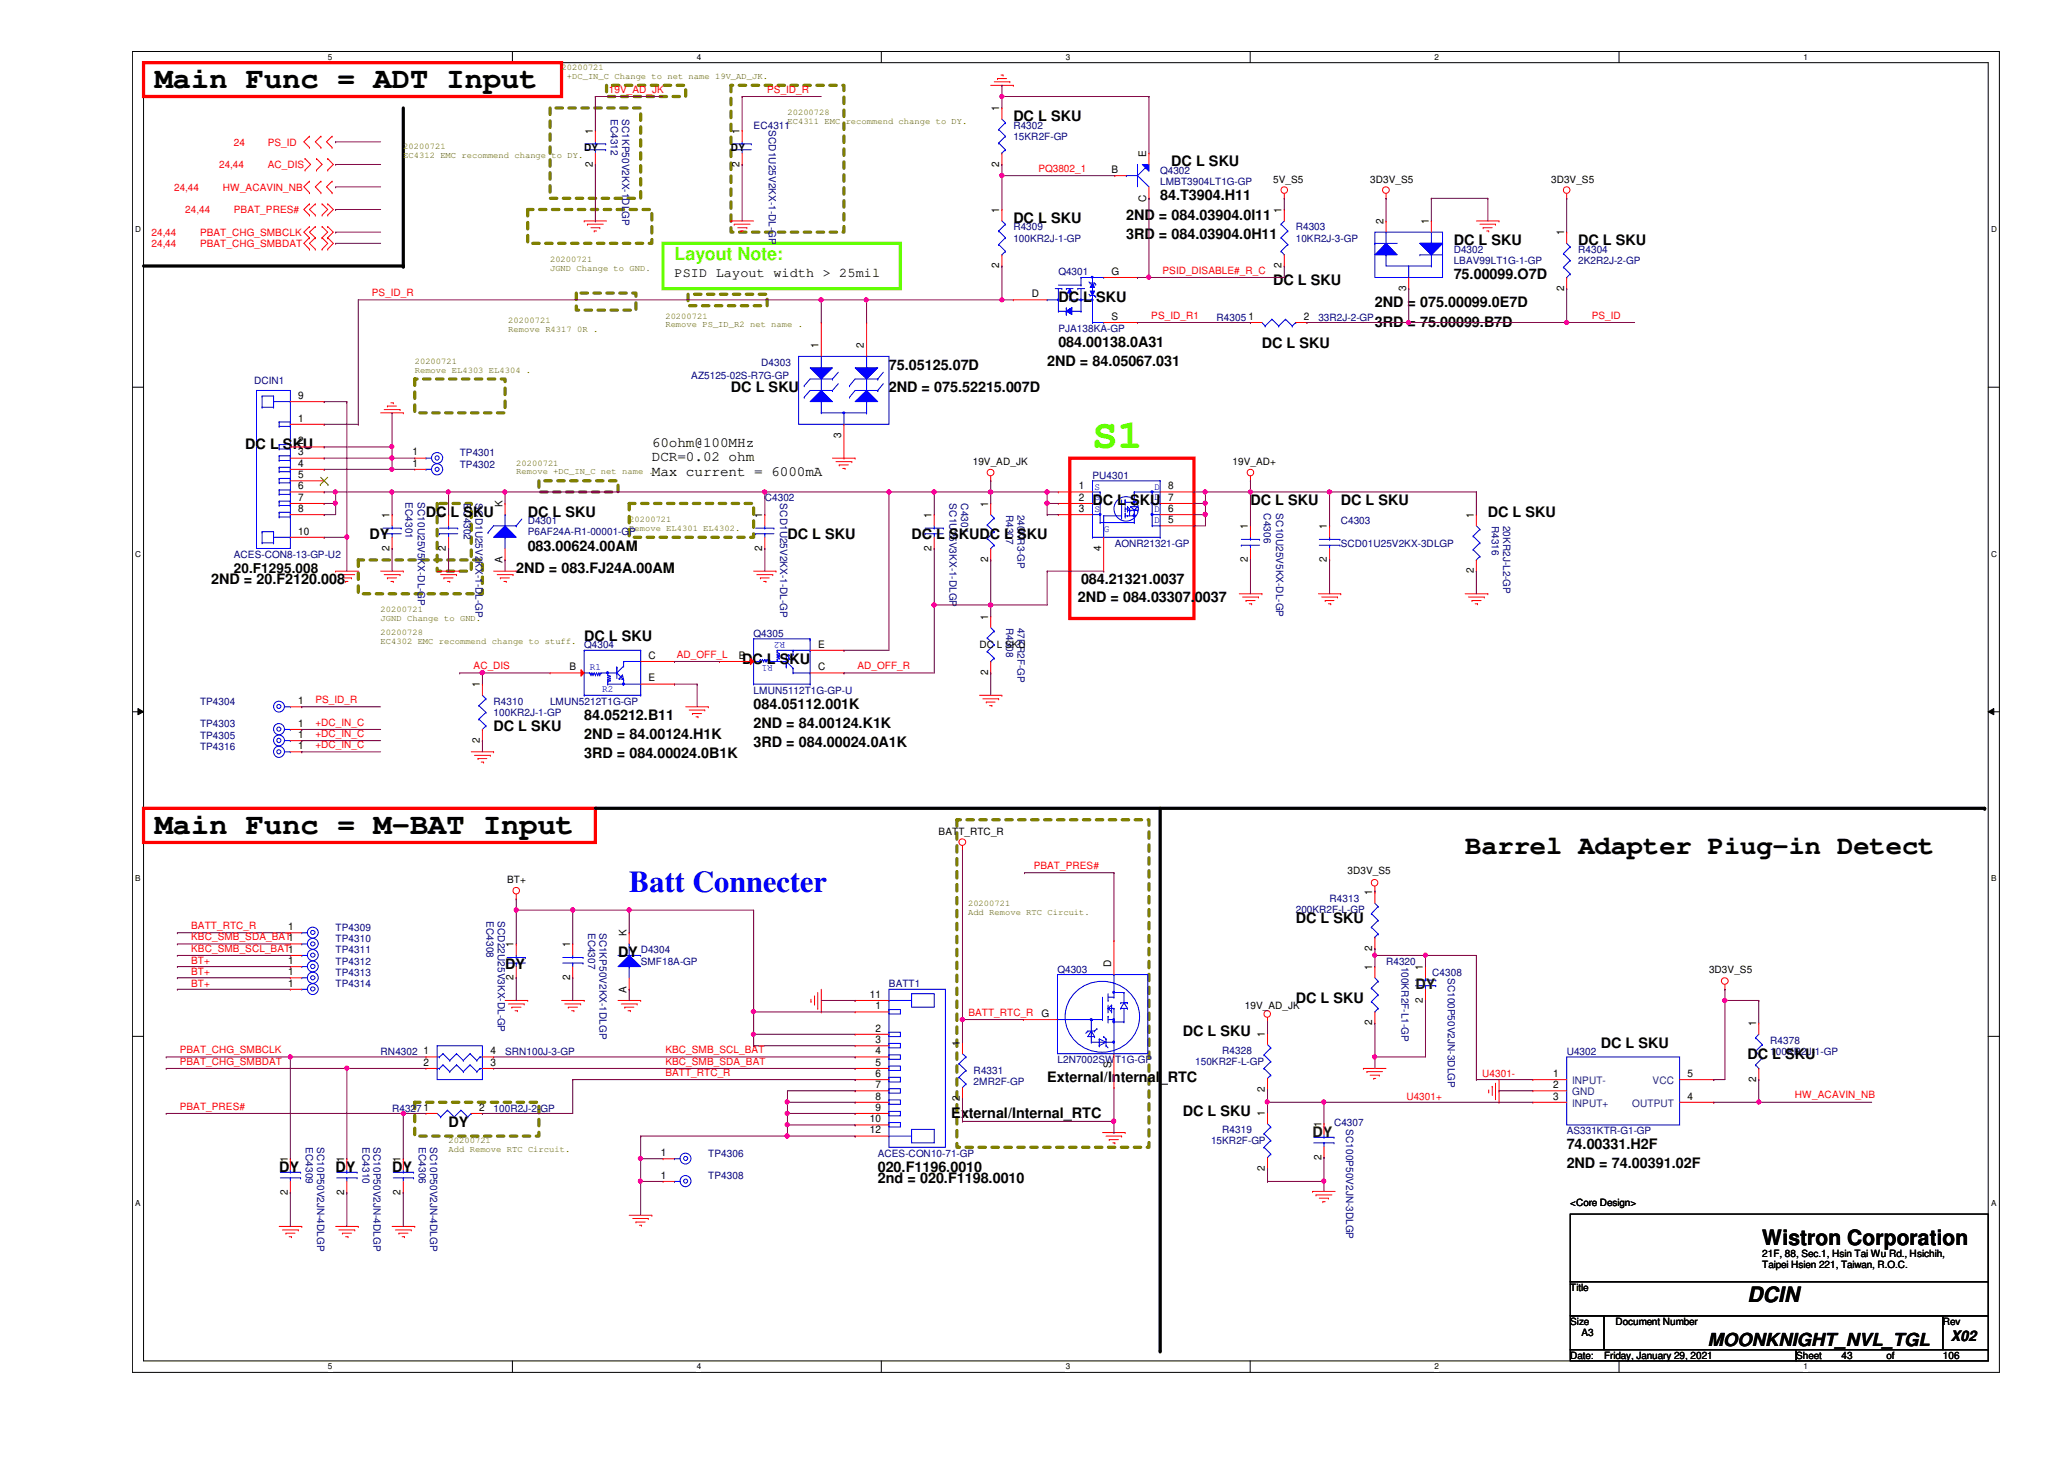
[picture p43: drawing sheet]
<svg xmlns="http://www.w3.org/2000/svg" width="297mm" height="210mm" viewBox="0 0 297 210" stroke-linecap="round" stroke-linejoin="round" font-family="sans-serif">
<defs><g id="words">
<text font-size="6" fill="#0f0" x="157.2" y="64.4">S1</text>
<g font-size="4.4">
<text x="22.3" y="12.7">Main Func = ADT Input</text>
<text x="22.3" y="119.9">Main Func = M-BAT Input</text>
</g>
<text font-size="4.4" fill="#00f" x="90.6" y="128.4">Batt Connecter</text>
<text font-size="3.9" x="210.9" y="122.8">Barrel Adapter Piug-in Detect</text>
<g font-size="3">
<text x="253.6" y="179.1">Wistron Corporation</text>
<text x="251.5" y="187.4">DCIN</text>
</g>
<text font-size="2.6" fill="#80ff00" x="97.1" y="37.4">Layout Note:</text>
<text font-size="2.6" x="245.8" y="193.6">MOONKNIGHT_NVL_TGL</text>
<g font-size="2.1">
<text x="145.8" y="17.4">DC L SKU</text>
<text x="168.6" y="23.9">DC L SKU</text>
<text x="167" y="28.8">84.T3904.H11</text>
<text x="145.8" y="32">DC L SKU</text>
<text x="162.1" y="31.6">2ND = 084.03904.0I11</text>
<text x="162.1" y="34.3">3RD = 084.03904.0H11</text>
<text x="209.2" y="35.3">DC L SKU</text>
<text x="227.1" y="35.3">DC L SKU</text>
<text x="183.2" y="41">DC L SKU</text>
<text x="209.2" y="40.2">75.00099.O7D</text>
<text x="152.3" y="43.4">DC L SKU</text>
<text x="197.9" y="44.2">2ND = 075.00099.0E7D</text>
<text x="197.9" y="47">3RD = 75.00099.B7D</text>
<text x="127.9" y="53.2">75.05125.07D</text>
<text x="150.7" y="52.7">2ND = 84.05067.031</text>
<text x="152.3" y="50">084.00138.0A31</text>
<text x="181.6" y="50.1">DC L SKU</text>
<text x="105.2" y="56.4">DC L SKU</text>
<text x="127.9" y="56.4">2ND = 075.52215.007D</text>
<text x="35.3" y="64.6">DC L SKU</text>
<text x="93.8" y="64.3">60ohm@100MHz</text>
<text x="93.8" y="66.3">DCR=0.02 ohm</text>
<text x="93.8" y="68.4">Max current = 6000mA</text>
<text x="53.2" y="77.6">DY</text>
<text x="61.3" y="74.3">DC L SKU</text>
<text x="75.9" y="74.3">DC L SKU</text>
<text x="113.3" y="77.6">DC L SKU</text>
<text x="131.2" y="77.6">DC L SKUDC L SKU</text>
<text x="157.2" y="72.7">DC L SKU</text>
<text x="180" y="72.7">DC L SKU</text>
<text x="193" y="72.7">DC L SKU</text>
<text x="214.1" y="74.3">DC L SKU</text>
<text x="74.3" y="82.5">2ND = 083.FJ24A.00AM</text>
<text x="75.9" y="79.2">083.00624.00AM</text>
<text x="30.4" y="84.1">2ND = 20.F2120.008</text>
<text x="155.1" y="86.7">2ND = 084.03307.0037</text>
<text x="155.6" y="84.1">084.21321.0037</text>
<text x="84.1" y="92.2">DC L SKU</text>
<text x="106.8" y="95.5">DC L SKU</text>
<text x="108.5" y="101.9">084.05112.001K</text>
<text x="71" y="105.2">DC L SKU</text>
<text x="84.1" y="103.6">84.05212.B11</text>
<text x="84.1" y="106.3">2ND = 84.00124.H1K</text>
<text x="108.5" y="104.7">2ND = 84.00124.K1K</text>
<text x="108.5" y="107.5">3RD = 084.00024.0A1K</text>
<text x="84.1" y="109.1">3RD = 084.00024.0B1K</text>
<text x="88.9" y="137.7">DY</text>
<text x="186.5" y="132.8">DC L SKU</text>
<text x="72.7" y="139.4">DY</text>
<text x="170.2" y="149.1">DC L SKU</text>
<text x="186.5" y="144.2">DC L SKU</text>
<text x="150.7" y="155.6">External/Internal_RTC</text>
<text x="230.4" y="150.7">DC L SKU</text>
<text x="251.5" y="152.4">DC L SKU</text>
<text x="136.9" y="160.8">External/Internal_RTC</text>
<text x="170.2" y="160.5">DC L SKU</text>
<text x="64.6" y="162.1">DY</text>
<text x="225.5" y="165.4">74.00331.H2F</text>
<text x="40.2" y="168.6">DY</text>
<text x="48.3" y="168.6">DY</text>
<text x="56.4" y="168.6">DY</text>
<text x="126.3" y="170.2">2nd = 020.F1198.0010</text>
<text x="126.3" y="168.6">020.F1196.0010</text>
<text x="225.5" y="168.1">2ND = 74.00391.02F</text>
<text x="280.8" y="193">X02</text>
</g>
<g font-size="2.1" fill="#004000">
<text x="203.7" y="142.3">DY</text>
<text x="188.9" y="163.6">DY</text>
</g>
<g font-size="1.9">
<text x="97.1" y="39.8">PSID Layout width &gt; 25mil</text>
<text x="33.7" y="82.4">20.F1295.008</text>
</g>
<g font-size="1.5">
<text x="143.8" y="16" transform="rotate(-90 143.8 16)">1</text>
<text x="85.3" y="24" transform="rotate(-90 85.3 24)">2</text>
<text x="85.3" y="19.3" transform="rotate(-90 85.3 19.3)">1</text>
<text x="106.4" y="24" transform="rotate(-90 106.4 24)">2</text>
<text x="106.4" y="19.3" transform="rotate(-90 106.4 19.3)">1</text>
<text x="143.8" y="24" transform="rotate(-90 143.8 24)">2</text>
<text x="165" y="22.5" transform="rotate(-90 165 22.5)">E</text>
<text x="160" y="24.9">B</text>
<text x="165" y="29.1" transform="rotate(-90 165 29.1)">C</text>
<text x="143.8" y="30.6" transform="rotate(-90 143.8 30.6)">1</text>
<text x="184.4" y="30.6" transform="rotate(-90 184.4 30.6)">1</text>
<text x="199.1" y="32.3" transform="rotate(-90 199.1 32.3)">2</text>
<text x="205.6" y="32.3" transform="rotate(-90 205.6 32.3)">1</text>
<text x="225.1" y="33.9" transform="rotate(-90 225.1 33.9)">1</text>
<text x="143.8" y="38.6" transform="rotate(-90 143.8 38.6)">2</text>
<text x="160" y="39.5">G</text>
<text x="184.4" y="38.6" transform="rotate(-90 184.4 38.6)">2</text>
<text x="202.4" y="41.9" transform="rotate(-90 202.4 41.9)">3</text>
<text x="225.1" y="41.9" transform="rotate(-90 225.1 41.9)">2</text>
<text x="148.5" y="42.8">D</text>
<text x="160" y="46">S</text>
<text x="179.7" y="46">1</text>
<text x="187.6" y="46">2</text>
<text x="117.8" y="50.1" transform="rotate(-90 117.8 50.1)">1</text>
<text x="124.3" y="50.1" transform="rotate(-90 124.3 50.1)">2</text>
<text x="42.9" y="57.4">9</text>
<text x="42.9" y="60.7">1</text>
<text x="42.9" y="63.9">2</text>
<text x="42.9" y="65.5">3</text>
<text x="59.4" y="65.5">1</text>
<text x="121.1" y="63" transform="rotate(-90 121.1 63)">3</text>
<text x="42.9" y="67.1">4</text>
<text x="42.9" y="68.8">5</text>
<text x="42.9" y="70.4">6</text>
<text x="59.4" y="67.1">1</text>
<text x="155.3" y="70.4">1</text>
<text x="168.1" y="70.4">8</text>
<text x="42.9" y="72.1">7</text>
<text x="42.9" y="73.7">8</text>
<text x="42.9" y="76.9">10</text>
<text x="56" y="74.5" transform="rotate(-90 56 74.5)">1</text>
<text x="64.2" y="74.5" transform="rotate(-90 64.2 74.5)">1</text>
<text x="72.3" y="72.9" transform="rotate(-90 72.3 72.9)">K</text>
<text x="109.7" y="74.5" transform="rotate(-90 109.7 74.5)">1</text>
<text x="134.1" y="74.5" transform="rotate(-90 134.1 74.5)">1</text>
<text x="142.2" y="72.9" transform="rotate(-90 142.2 72.9)">1</text>
<text x="155.3" y="72.1">2</text>
<text x="155.3" y="73.7">3</text>
<text x="168.1" y="75.3">5</text>
<text x="168.1" y="73.7">6</text>
<text x="168.1" y="72.1">7</text>
<text x="179.6" y="76.2" transform="rotate(-90 179.6 76.2)">1</text>
<text x="191" y="76.2" transform="rotate(-90 191 76.2)">1</text>
<text x="212.1" y="74.5" transform="rotate(-90 212.1 74.5)">1</text>
<text x="56" y="79.2" transform="rotate(-90 56 79.2)">2</text>
<text x="64.2" y="79.2" transform="rotate(-90 64.2 79.2)">2</text>
<text x="72.3" y="81" transform="rotate(-90 72.3 81)">A</text>
<text x="109.7" y="79.2" transform="rotate(-90 109.7 79.2)">2</text>
<text x="134.1" y="79.2" transform="rotate(-90 134.1 79.2)">2</text>
<text x="142.2" y="80.9" transform="rotate(-90 142.2 80.9)">2</text>
<text x="158.5" y="79.2" transform="rotate(-90 158.5 79.2)">4</text>
<text x="179.6" y="80.9" transform="rotate(-90 179.6 80.9)">2</text>
<text x="191" y="80.9" transform="rotate(-90 191 80.9)">2</text>
<text x="212.1" y="82.5" transform="rotate(-90 212.1 82.5)">2</text>
<text x="142.2" y="89.2" transform="rotate(-90 142.2 89.2)">1</text>
<text x="93.3" y="94.8">C</text>
<text x="106.3" y="94.8">B</text>
<text x="117.7" y="93.2">E</text>
<text x="42.9" y="101.3">1</text>
<text x="69" y="98.9" transform="rotate(-90 69 98.9)">1</text>
<text x="82" y="96.4">B</text>
<text x="93.3" y="98">E</text>
<text x="117.7" y="96.4">C</text>
<text x="142.2" y="97.1" transform="rotate(-90 142.2 97.1)">2</text>
<text x="42.9" y="106.2">1</text>
<text x="42.9" y="104.6">1</text>
<text x="42.9" y="107.8">1</text>
<text x="69" y="106.9" transform="rotate(-90 69 106.9)">2</text>
<text x="197.5" y="128.8" transform="rotate(-90 197.5 128.8)">1</text>
<text x="41.5" y="133.8">1</text>
<text x="73.9" y="136.3" transform="rotate(-90 73.9 136.3)">1</text>
<text x="82" y="136.3" transform="rotate(-90 82 136.3)">1</text>
<text x="90.2" y="134.7" transform="rotate(-90 90.2 134.7)">K</text>
<text x="197.5" y="136.8" transform="rotate(-90 197.5 136.8)">2</text>
<text x="41.5" y="141.9">1</text>
<text x="41.5" y="140.3">1</text>
<text x="41.5" y="138.7">1</text>
<text x="73.9" y="141" transform="rotate(-90 73.9 141)">2</text>
<text x="82" y="141" transform="rotate(-90 82 141)">2</text>
<text x="90.2" y="142.8" transform="rotate(-90 90.2 142.8)">A</text>
<text x="125.2" y="143.6">11</text>
<text x="159.9" y="139.1" transform="rotate(-90 159.9 139.1)">D</text>
<text x="197.5" y="139.5" transform="rotate(-90 197.5 139.5)">1</text>
<text x="204.8" y="139.5" transform="rotate(-90 204.8 139.5)">1</text>
<text x="126" y="145.2">1</text>
<text x="126" y="148.4">2</text>
<text x="149.9" y="146.3">G</text>
<text x="182" y="149.1" transform="rotate(-90 182 149.1)">1</text>
<text x="197.5" y="147.5" transform="rotate(-90 197.5 147.5)">2</text>
<text x="204.8" y="144.3" transform="rotate(-90 204.8 144.3)">2</text>
<text x="252.7" y="147.7" transform="rotate(-90 252.7 147.7)">1</text>
<text x="61" y="151.7">1</text>
<text x="61" y="153.3">2</text>
<text x="70.6" y="153.3">3</text>
<text x="70.6" y="151.7">4</text>
<text x="126" y="150.1">3</text>
<text x="126" y="151.7">4</text>
<text x="126" y="153.3">5</text>
<text x="126" y="154.9">6</text>
<text x="138.1" y="150.5" transform="rotate(-90 138.1 150.5)">1</text>
<text x="159.9" y="153.7" transform="rotate(-90 159.9 153.7)">S</text>
<text x="223.5" y="154.9">1</text>
<text x="242.9" y="154.9">5</text>
<text x="252.7" y="155.7" transform="rotate(-90 252.7 155.7)">2</text>
<text x="61" y="159.8">1</text>
<text x="69" y="159.8">2</text>
<text x="125.2" y="161.5">10</text>
<text x="126" y="156.5">7</text>
<text x="126" y="158.2">8</text>
<text x="126" y="159.8">9</text>
<text x="138.1" y="158.4" transform="rotate(-90 138.1 158.4)">2</text>
<text x="182" y="160.5" transform="rotate(-90 182 160.5)">1</text>
<text x="182" y="157.1" transform="rotate(-90 182 157.1)">2</text>
<text x="223.5" y="156.5">2</text>
<text x="223.5" y="158.2">3</text>
<text x="242.9" y="158.2">4</text>
<text x="41.4" y="167.2" transform="rotate(-90 41.4 167.2)">1</text>
<text x="49.5" y="167.2" transform="rotate(-90 49.5 167.2)">1</text>
<text x="57.7" y="167.2" transform="rotate(-90 57.7 167.2)">1</text>
<text x="95.1" y="166.3">1</text>
<text x="125.2" y="163.1">12</text>
<text x="190.2" y="166.9" transform="rotate(-90 190.2 166.9)">2</text>
<text x="190.2" y="162.1" transform="rotate(-90 190.2 162.1)">1</text>
<text x="41.4" y="171.9" transform="rotate(-90 41.4 171.9)">2</text>
<text x="49.5" y="171.9" transform="rotate(-90 49.5 171.9)">2</text>
<text x="57.7" y="171.9" transform="rotate(-90 57.7 171.9)">2</text>
<text x="95.1" y="169.6">1</text>
<text x="182" y="168.5" transform="rotate(-90 182 168.5)">2</text>
</g>
<g font-size="1.5" fill="#004080">
<text x="226.3" y="156">INPUT-</text>
<text x="237.8" y="156">VCC</text>
<text x="226.3" y="157.6">GND</text>
<text x="226.3" y="159.3">INPUT+</text>
<text x="234.9" y="159.3">OUTPUT</text>
</g>
<g font-size="1.4" fill="#f00">
<text x="87.6" y="13.3">19V_AD_JK</text>
<text x="110.4" y="13.3">PS_ID_R</text>
<text x="33.7" y="21">24</text>
<text x="38.5" y="21">PS_ID</text>
<text x="25.1" y="27.4">24,44</text>
<text x="31.5" y="24.2">24,44</text>
<text x="32" y="27.4">HW_ACAVIN_NB</text>
<text x="38.5" y="24.2">AC_DIS</text>
<text x="149.4" y="24.7">PQ3802_1</text>
<text x="21.8" y="35.6">24,44</text>
<text x="21.8" y="34">24,44</text>
<text x="26.7" y="30.7">24,44</text>
<text x="28.8" y="35.6">PBAT_CHG_SMBDAT</text>
<text x="28.8" y="34">PBAT_CHG_SMBCLK</text>
<text x="33.7" y="30.7">PBAT_PRES#</text>
<text x="167.3" y="39.4">PSID_DISABLE#_R_C</text>
<text x="53.5" y="42.6">PS_ID_R</text>
<text x="165.7" y="45.8">PS_ID_R1</text>
<text x="229.1" y="45.8">PS_ID</text>
<text x="97.4" y="94.6">AD_OFF_L</text>
<text x="45.4" y="101.1">PS_ID_R</text>
<text x="68.2" y="96.3">AC_DIS</text>
<text x="123.4" y="96.3">AD_OFF_R</text>
<text x="45.4" y="104.4">+DC_IN_C</text>
<text x="45.4" y="106">+DC_IN_C</text>
<text x="45.4" y="107.6">+DC_IN_C</text>
<text x="148.8" y="125">PBAT_PRES#</text>
<text x="27.5" y="133.6">BATT_RTC_R</text>
<text x="27.5" y="135.3">KBC_SMB_SDA_BAT1</text>
<text x="27.5" y="136.9">KBC_SMB_SCL_BAT1</text>
<text x="27.5" y="142">BT+</text>
<text x="27.5" y="140.3">BT+</text>
<text x="27.5" y="138.7">BT+</text>
<text x="139.4" y="146.1">BATT_RTC_R</text>
<text x="25.9" y="153.2">PBAT_CHG_SMBDAT</text>
<text x="25.9" y="151.5">PBAT_CHG_SMBCLK</text>
<text x="95.8" y="151.5">KBC_SMB_SCL_BAT</text>
<text x="95.8" y="153.2">KBC_SMB_SDA_BAT</text>
<text x="95.8" y="154.8">BATT_RTC_R</text>
<text x="213.3" y="155">U4301-</text>
<text x="25.9" y="159.6">PBAT_PRES#</text>
<text x="202.4" y="158.2">U4301+</text>
<text x="258.3" y="158">HW_ACAVIN_NB</text>
</g>
<g font-size="1.4" fill="#000080">
<text x="87.9" y="17.1" transform="rotate(90 87.9 17.1)">EC4312</text>
<text x="89.5" y="17.1" transform="rotate(90 89.5 17.1)">SC1KP50V2KX-1DLGP</text>
<text x="108.5" y="18.5">EC4311</text>
<text x="110.7" y="18.8" transform="rotate(90 110.7 18.8)">SCD1U25V2KX-1-DL-GP</text>
<text x="145.8" y="18.5">R4302</text>
<text x="145.8" y="20.1">15KR2F-GP</text>
<text x="167" y="25">Q4302</text>
<text x="167" y="26.6">LMBT3904LT1G-GP</text>
<text x="145.8" y="33.1">R4309</text>
<text x="145.8" y="34.8">100KR2J-1-GP</text>
<text x="186.5" y="33.1">R4303</text>
<text x="186.5" y="34.8">10KR2J-3-GP</text>
<text x="152.3" y="39.6">Q4301</text>
<text x="209.2" y="36.4">D4302</text>
<text x="209.2" y="38">LBAV99LT1G-1-GP</text>
<text x="227.1" y="36.4">R4304</text>
<text x="227.1" y="38">2K2R2J-2-GP</text>
<text x="152.3" y="47.8">PJA138KA-GP</text>
<text x="175.1" y="46.1">R4305</text>
<text x="189.7" y="46.1">33R2J-2-GP</text>
<text x="109.6" y="52.6">D4303</text>
<text x="36.6" y="55.2">DCIN1</text>
<text x="99.5" y="54.6">AZ5125-02S-R7G-GP</text>
<text x="66.2" y="65.7">TP4301</text>
<text x="66.2" y="67.3">TP4302</text>
<text x="157.2" y="68.9">PU4301</text>
<text x="58.3" y="72.3" transform="rotate(90 58.3 72.3)">EC4301</text>
<text x="60.1" y="72.3" transform="rotate(90 60.1 72.3)">SC10U25V5KX-DL-GP</text>
<text x="66.8" y="72.4" transform="rotate(90 66.8 72.4)">EC4302</text>
<text x="68.4" y="72.4" transform="rotate(90 68.4 72.4)">SCD1U25V2KX-1-DL-GP</text>
<text x="75.9" y="75.4">D4301</text>
<text x="75.9" y="77">P6AF24A-R1-00001-GP</text>
<text x="110.1" y="72.1">C4302</text>
<text x="112.3" y="72.4" transform="rotate(90 112.3 72.4)">SCD1U25V2KX-1-DL-GP</text>
<text x="136.7" y="72.4" transform="rotate(90 136.7 72.4)">SC1U25V3KX-1-DLGP</text>
<text x="138.3" y="72.4" transform="rotate(90 138.3 72.4)">C4301</text>
<text x="144.8" y="74" transform="rotate(90 144.8 74)">R4307</text>
<text x="146.4" y="74" transform="rotate(90 146.4 74)">240KR3-GP</text>
<text x="181.9" y="73.9" transform="rotate(90 181.9 73.9)">C4306</text>
<text x="183.6" y="73.9" transform="rotate(90 183.6 73.9)">SC10U25V5KX-DL-GP</text>
<text x="193" y="75.4">C4303</text>
<text x="214.7" y="75.6" transform="rotate(90 214.7 75.6)">R4316</text>
<text x="216.3" y="75.6" transform="rotate(90 216.3 75.6)">20KR2J-L2-GP</text>
<text x="33.7" y="80.3">ACES-CON8-13-GP-U2</text>
<text x="160.4" y="78.7">AONR21321-GP</text>
<text x="193" y="78.7">SCD01U25V2KX-3DLGP</text>
<text x="84.1" y="93.3">Q4304</text>
<text x="108.5" y="91.7">Q4305</text>
<text x="144.8" y="90.3" transform="rotate(90 144.8 90.3)">R4308</text>
<text x="146.4" y="90.3" transform="rotate(90 146.4 90.3)">47KR2F-GP</text>
<text x="28.8" y="101.4">TP4304</text>
<text x="71" y="101.4">R4310</text>
<text x="79.2" y="101.4">LMUN5212T1G-GP</text>
<text x="108.5" y="99.8">LMUN5112T1G-GP-U</text>
<text x="28.8" y="106.3">TP4305</text>
<text x="28.8" y="104.6">TP4303</text>
<text x="28.8" y="107.9">TP4316</text>
<text x="71" y="103">100KR2J-1-GP</text>
<text x="186.5" y="131.3">200KR2F-L-GP</text>
<text x="191.3" y="129.7">R4313</text>
<text x="48.3" y="135.6">TP4310</text>
<text x="48.3" y="133.9">TP4309</text>
<text x="48.3" y="137.2">TP4311</text>
<text x="70" y="132.5" transform="rotate(90 70 132.5)">EC4308</text>
<text x="71.6" y="132.5" transform="rotate(90 71.6 132.5)">SCD22U25V3KX-DL-GP</text>
<text x="84.7" y="134.2" transform="rotate(90 84.7 134.2)">EC4307</text>
<text x="86.3" y="134.2" transform="rotate(90 86.3 134.2)">SC1KP50V2KX-1DLGP</text>
<text x="92.2" y="137.2">D4304</text>
<text x="48.3" y="142">TP4314</text>
<text x="48.3" y="140.4">TP4313</text>
<text x="48.3" y="138.8">TP4312</text>
<text x="92.2" y="138.8">SMF18A-GP</text>
<text x="127.9" y="142">BATT1</text>
<text x="152.2" y="139.9">Q4303</text>
<text x="199.5" y="138.8">R4320</text>
<text x="201.7" y="139.1" transform="rotate(90 201.7 139.1)">100KR2F-L1-GP</text>
<text x="206.1" y="140.4">C4308</text>
<text x="208.4" y="140.7" transform="rotate(90 208.4 140.7)">SC100P50V2JN-3DLGP</text>
<text x="54.8" y="151.8">RN4302</text>
<text x="72.7" y="151.8">SRN100J-3-GP</text>
<text x="140.1" y="154.6">R4331</text>
<text x="152.2" y="152.9">L2N7002SWT1G-GP</text>
<text x="172" y="153.2">150KR2F-L-GP</text>
<text x="175.9" y="151.6">R4328</text>
<text x="225.5" y="151.8">U4302</text>
<text x="254.8" y="150.2">R4378</text>
<text x="254.8" y="151.8">100KR2J-1-GP</text>
<text x="56.4" y="159.9">R4327</text>
<text x="71" y="159.9">100R2J-2-GP</text>
<text x="140.1" y="156.2">2MR2F-GP</text>
<text x="44" y="165.1" transform="rotate(90 44 165.1)">EC4309</text>
<text x="45.6" y="165.1" transform="rotate(90 45.6 165.1)">SC10P50V2JN-4DLGP</text>
<text x="52.2" y="165.1" transform="rotate(90 52.2 165.1)">EC4310</text>
<text x="53.8" y="165.1" transform="rotate(90 53.8 165.1)">SC10P50V2JN-4DLGP</text>
<text x="60.3" y="165.1" transform="rotate(90 60.3 165.1)">EC4306</text>
<text x="61.9" y="165.1" transform="rotate(90 61.9 165.1)">SC10P50V2JN-4DLGP</text>
<text x="101.9" y="166.4">TP4306</text>
<text x="126.3" y="166.4">ACES-CON10-71-GP</text>
<text x="174.3" y="164.6">15KR2F-GP</text>
<text x="175.9" y="163">R4319</text>
<text x="192" y="162.1">C4307</text>
<text x="193.7" y="162.5" transform="rotate(90 193.7 162.5)">SC100P50V2JN-3DLGP</text>
<text x="225.5" y="163.2">AS331KTR-G1-GP</text>
<text x="101.9" y="169.7">TP4308</text>
</g>
<g font-size="1.4">
<text x="84.1" y="21.8">DY</text>
<text x="105.2" y="21.8">DY</text>
<text x="183.2" y="26.3">5V_S5</text>
<text x="197.2" y="26.3">3D3V_S5</text>
<text x="223.2" y="26.3">3D3V_S5</text>
<text x="140" y="66.9">19V_AD_JK</text>
<text x="177.4" y="66.9">19V_AD+</text>
<text x="141" y="93.3">DC L SKU</text>
<text x="135.1" y="120.1">BATT_RTC_R</text>
<text x="193.9" y="125.8">3D3V_S5</text>
<text x="73" y="127.1">BT+</text>
<text x="246" y="139.9">3D3V_S5</text>
<text x="179.2" y="145.1">19V_AD_JK</text>
<text x="226" y="173.6">&lt;Core Design&gt;</text>
<text x="226" y="185.8">Title</text>
<text x="253.6" y="180.9">21F, 88, Sec.1, Hsin Tai Wu Rd., Hsichih,</text>
<text x="253.6" y="182.4">Taipei Hsien 221, Taiwan, R.O.C.</text>
<text x="226" y="190.7">Size</text>
<text x="232.5" y="190.7">Document Number</text>
<text x="279.6" y="190.7">Rev</text>
<text x="226" y="195.5">Date:</text>
<text x="227.6" y="192.3">A3</text>
<text x="230.8" y="195.5">Friday, January 29, 2021</text>
<text x="258.5" y="195.5">Sheet</text>
<text x="265" y="195.5">43</text>
<text x="271.5" y="195.5">of</text>
<text x="279.6" y="195.5">106</text>
</g>
<g font-size="1.4" fill="#00f">
<text x="157.5" y="70.5">S</text>
<text x="157.5" y="72">S</text>
<text x="166.2" y="72">D</text>
<text x="166.2" y="70.5">D</text>
<text x="157.5" y="73.6">S</text>
<text x="158.8" y="76.5">G</text>
<text x="166.2" y="75.2">D</text>
<text x="166.2" y="73.6">D</text>
<text x="111.2" y="95.6" transform="rotate(180 111.2 95.6)">R1</text>
<text x="113" y="92.4" transform="rotate(180 113 92.4)">R2</text>
<text x="84.9" y="96.4">R1</text>
<text x="86.7" y="99.6">R2</text>
</g>
<g font-size="1.3" fill="#808000">
<text x="80.8" y="10.1">20200721</text>
<text x="81.6" y="11.3">+DC_IN_C Change to net name 19V_AD_JK.</text>
<text x="113.3" y="16.6">20200728</text>
<text x="113.3" y="17.9">EC4311 EMC recommend change to DY.</text>
<text x="58" y="21.5">20200721</text>
<text x="58" y="22.7">EC4312 EMC recommend change to DY.</text>
<text x="79.2" y="37.7">20200721</text>
<text x="79.2" y="39">JGND Change to GND.</text>
<text x="73.2" y="46.5">20200721</text>
<text x="73.2" y="47.8">Remove R4317 0R .</text>
<text x="95.8" y="45.8">20200721</text>
<text x="95.8" y="47.1">Remove PS_ID_R2 net name .</text>
<text x="59.7" y="52.3">20200721</text>
<text x="59.7" y="53.6">Remove EL4303 EL4304 .</text>
<text x="74.3" y="67">20200721</text>
<text x="74.3" y="68.2">Remove +DC_IN_C net name .</text>
<text x="90.6" y="75.1">20200721</text>
<text x="90.6" y="76.4">Remove EL4301 EL4302.</text>
<text x="54.8" y="88.1">20200721</text>
<text x="54.8" y="89.4">JGND Change to GND.</text>
<text x="54.8" y="91.4">20200728</text>
<text x="54.8" y="92.6">EC4302 EMC recommend change to stuff.</text>
<text x="139.3" y="130.4">20200721</text>
<text x="139.3" y="131.7">Add Remove RTC Circuit.</text>
<text x="64.6" y="164.5">20200721</text>
<text x="64.6" y="165.8">Add Remove RTC Circuit.</text>
</g>
<g font-size="1.2">
<text x="47.2" y="8.6">5</text>
<text x="100.3" y="8.6">4</text>
<text x="153.4" y="8.6">3</text>
<text x="206.5" y="8.6">2</text>
<text x="259.5" y="8.6">1</text>
<text x="19.5" y="33.4">D</text>
<text x="286.6" y="33.4">D</text>
<text x="19.5" y="80.1">C</text>
<text x="286.6" y="80.1">C</text>
<text x="19.5" y="126.8">B</text>
<text x="286.6" y="126.8">B</text>
<text x="19.5" y="173.5">A</text>
<text x="286.6" y="173.5">A</text>
<text x="47.2" y="197">5</text>
<text x="100.3" y="197">4</text>
<text x="153.4" y="197">3</text>
<text x="206.5" y="197">2</text>
<text x="259.5" y="197">1</text>
</g>
</g></defs>
<path d="M19.1 7.4h268.6v190h-268.6zM20.7 9h265.4v186.8h-265.4z" fill="none" stroke="#000" stroke-width=".14"/>
<g fill="#fff">
<path d="M47.2 7.6h.6v1.3h-.6z"/>
<path d="M47.2 196h.6v1.3h-.6z"/>
</g>
<path d="M73.7 7.4v1.6M73.7 195.8v1.6" fill="none" stroke="#000" stroke-width=".14"/>
<g fill="#fff">
<path d="M100.3 7.6h.6v1.3h-.6z"/>
<path d="M100.3 196h.6v1.3h-.6z"/>
</g>
<path d="M126.8 7.4v1.6M126.8 195.8v1.6" fill="none" stroke="#000" stroke-width=".14"/>
<g fill="#fff">
<path d="M153.4 7.6h.6v1.3h-.6z"/>
<path d="M153.4 196h.6v1.3h-.6z"/>
</g>
<path d="M179.9 7.4v1.6M179.9 195.8v1.6" fill="none" stroke="#000" stroke-width=".14"/>
<g fill="#fff">
<path d="M206.5 7.6h.6v1.3h-.6z"/>
<path d="M206.5 196h.6v1.3h-.6z"/>
</g>
<path d="M233 7.4v1.6M233 195.8v1.6" fill="none" stroke="#000" stroke-width=".14"/>
<g fill="#fff">
<path d="M259.5 7.6h.6v1.3h-.6z"/>
<path d="M259.5 196h.6v1.3h-.6z"/>
<path d="M19.5 32.3h.8v1.4h-.8z"/>
<path d="M286.6 32.3h.8v1.4h-.8z"/>
<path d="M19.5 79h.8v1.3h-.8z"/>
<path d="M286.6 79h.8v1.3h-.8z"/>
</g>
<path d="M19.1 55.7h1.6M286.1 55.7h1.6" fill="none" stroke="#000" stroke-width=".14"/>
<g fill="#fff">
<path d="M19.5 125.7h.7v1.3h-.7z"/>
<path d="M286.6 125.7h.7v1.3h-.7z"/>
</g>
<path d="M19.1 102.4h1.6M19.9 101.9l.8 .5-.8 .4zM286.1 102.4l.8-.5v.9zM286.1 102.4h1.6" fill="none" stroke="#000" stroke-width=".14"/>
<path d="M19.9 101.9l.8 .5-.8 .4zM286.1 102.4l.8-.5v.9z" fill="#000"/>
<g fill="#fff">
<path d="M19.5 172.4h.7v1.3h-.7z"/>
<path d="M286.6 172.4h.7v1.3h-.7z"/>
</g>
<path d="M19.1 149.1h1.6M286.1 149.1h1.6M226 174.7h60.1v9.7h-60.1zM226 184.4h60.1v4.9h-60.1zM226 189.3h4.8v4.9h-4.8zM226 194.2h32.5v1.6h-32.5zM230.8 189.3h48.8v4.9h-48.8zM258.5 194.2h27.6v1.6h-27.6zM279.6 189.3h6.5v4.9h-6.5z" fill="none" stroke="#000" stroke-width=".14"/>
<path d="M20.7 9h60.1v4.9h-60.1zM154 65.9h17.8v23.1h-17.8zM20.7 116.3h65v4.9h-65z" fill="none" stroke="#f00" stroke-width=".47"/>
<path d="M58 15.5v22.8h-37.3M85.7 116.3h199.9M167 116.3v78.1" fill="none" stroke="#000" stroke-width=".47"/>
<g fill="#000">
<circle cx="58" cy="38.3" r=".23"/>
<circle cx="285.6" cy="116.3" r=".23"/>
<circle cx="167" cy="194.4" r=".23"/>
</g>
<path d="M95.4 35h34.2v6.5h-34.2z" fill="none" stroke="#80ff00" stroke-width=".47"/>
<g fill="none" stroke="#808000" stroke-width=".47" stroke-dasharray=".9 .9">
<path d="M79.2 15.5h13v13h-13zM87.3 12.3h11.4v1.6h-11.4zM105.2 12.3h16.3v21.1h-16.3zM75.9 30.1h17.9v4.9h-17.9zM59.7 54.5h13v4.9h-13zM82.9 42.2h8.6v2.4h-8.6zM99 42.3h11.4v1.7h-11.4zM62.9 72.4h4.9v9.8h-4.9zM77.6 69.2h11.3v1.6h-11.3zM90.6 72.4h17.9v4.9h-17.9zM51.6 80.6h17.8v4.8h-17.8zM137.7 117.9h27.7v47.2h-27.7z"/>
<path d="M59.7 158.6h17.9v4.8h-17.9z"/>
</g>
<g fill="none" stroke="#f00" stroke-width=".14">
<path d="M44.5 19.6h.1M44.5 19.6l-.8 .8 .8 .8M46.2 19.6h.1M46.2 19.6l-.8 .8 .8 .8M47.8 19.6h.1M47.8 19.6l-.8 .8 .8 .8M142.6 12.3h3.2M143.1 11.8h2.2M143.6 11.3h.1M143.6 11.3h1.3M144.1 10.8h.3M144.4 10.8h.1"/>
<path d="M145.3 11.8h.1M145.8 12.3h.1M43.9 24.5h.1M43.9 22.8h.1M43.9 22.8l.8 .9-.8 .8M44.5 35.9h.1M44.5 34.2h.1M44.5 30.9h.1M44.5 29.3h.1M44.5 32.6h.1M44.5 26.1h.1M44.5 27.7h.1"/>
<path d="M44.5 21.2h.1M44.5 34.2l-.8 .8 .8 .9M44.5 29.3l-.8 .8 .8 .8M44.5 32.6l-.8 .8 .8 .8M44.5 26.1l-.8 .8 .8 .8M45.4 35.9h.1M45.4 34.2h.1M45.4 30.9h.1M45.4 29.3h.1M45.4 32.6h.1M45.4 34.2l-.9 .8 .9 .9M45.4 29.3l-.9 .8 .9 .8"/>
<path d="M45.4 32.6l-.9 .8 .9 .8M45.6 22.8h.1M45.6 24.5h.1M45.6 22.8l.8 .9-.8 .8M46.2 27.7h.1M46.2 26.1h.1M46.2 21.2h.1M46.2 26.1l-.8 .8 .8 .8M46.4 34.2h.1M46.4 35.9h.1M46.4 29.3h.1M46.4 30.9h.1"/>
<path d="M46.4 32.6h.1M46.4 34.2l.8 .8-.8 .9M46.4 29.3l.8 .8-.8 .8M46.4 32.6l.8 .8-.8 .8M47.2 35.9h.1M47.2 34.2h.1M47.2 30.9h.1M47.2 29.3h.1M47.2 32.6h.1M47.2 24.5h.1M47.2 22.8h.1M47.2 34.2l.8 .8-.8 .9"/>
<path d="M47.2 29.3l.8 .8-.8 .8M47.2 32.6l.8 .8-.8 .8M47.2 22.8l.8 .9-.8 .8M47.8 26.1h.1M47.8 27.7h.1M47.8 21.2h.1M47.8 26.1l-.8 .8 .8 .8M84.1 31.8h.1M84.1 31.8h3.2M84.5 32.3h.1M84.5 32.3h2.3M85 32.8h1.3"/>
<path d="M85.5 33.2h.1M85.5 33.2h.4M86.3 32.8h.1M105.2 31.8h.1M105.2 31.8h3.3M105.7 32.3h.1M105.7 32.3h2.3M106.2 32.8h1.3M106.6 33.2h.1M106.6 33.2h.4M107.5 32.8h.1M184.8 28.5h.1"/>
<path d="M184.8 27.9v.6M199.5 28.5h.1M199.5 27.9v.6M212.5 31.8h3.2M213 32.3h2.2M213.4 32.8h.1M213.4 32.8h1.4M214 33.2h.2M214.2 33.2h.1M215.2 32.3h.1M215.7 31.8h.1M225.5 28.5h.1"/>
<path d="M225.5 27.9v.6M54.8 59.4h3.2M55.3 58.9h2.3M55.8 58.4h.1M55.8 58.4h1.3M56.3 58h.3M56.6 58h.1M57.6 58.9h.1M58 59.4h.1M119.8 65.9h3.3M120.3 66.4h2.3M120.8 66.9h.1"/>
<path d="M120.8 66.9h1.3M121.3 67.4h.3M121.6 67.4h.1M122.6 66.4h.1M123.1 65.9h.1M142.6 69.2h.1M142.6 68.5v.7M180 69.2h.1M180 68.5v.7M48.3 82.2h.1M48.3 82.2h3.3M48.8 82.7h.1"/>
<path d="M48.8 82.7h2.3M49.3 83.1h1.3M49.7 83.7h.1M49.7 83.7h.4M50.6 83.1h.1M54.8 82.2h3.2M55.3 82.7h2.3M55.8 83.1h.1M55.8 83.1h1.3M56.3 83.7h.3M56.6 83.7h.1M57.6 82.7h.1"/>
<path d="M58 82.2h.1M62.9 82.2h3.3M63.4 82.7h2.3M63.9 83.1h.1M63.9 83.1h1.3M64.4 83.7h.3M64.7 83.7h.1M65.7 82.7h.1M66.2 82.2h.1M71 82.2h3.3M71.5 82.7h2.3M72 83.1h.1"/>
<path d="M72 83.1h1.3M72.5 83.7h.4M72.9 83.7h.1M73.8 82.7h.1M74.3 82.2h.1M108.5 82.2h3.2M108.9 82.7h2.3M109.4 83.1h.1M109.4 83.1h1.3M109.9 83.7h.3M110.2 83.7h.1M111.2 82.7h.1"/>
<path d="M111.7 82.2h.1M178.4 85.4h3.2M178.8 85.9h2.3M179.3 86.4h.1M179.3 86.4h1.3M179.8 86.9h.3M180.1 86.9h.1M181.1 85.9h.1M181.6 85.4h.1M189.7 85.4h3.3M190.2 85.9h2.3M190.7 86.4h.1"/>
<path d="M190.7 86.4h1.3M191.2 86.9h.3M191.5 86.9h.1M192.5 85.9h.1M193 85.4h.1M210.9 85.4h3.2M211.3 85.9h2.3M211.8 86.4h.1M211.8 86.4h1.3M212.3 86.9h.3M212.6 86.9h.1M213.6 85.9h.1"/>
<path d="M214.1 85.4h.1M67.8 108.2h3.2M68.3 108.7h2.3M68.8 109.1h.1M68.8 109.1h1.3M69.3 109.6h.3M69.6 109.6h.1M70.6 108.7h.1M71 108.2h.1M98.7 101.7h3.2M99.2 102.1h2.2M99.7 102.7h.1"/>
<path d="M99.7 102.7h1.3M100.2 103.1h.3M100.5 103.1h.1M101.4 102.1h.1M101.9 101.7h.1M141 100h3.2M141.4 100.5h2.3M141.9 101h.1M141.9 101h1.3M142.4 101.5h.3M142.7 101.5h.1M143.7 100.5h.1"/>
<path d="M144.2 100h.1M74.3 129.3h.1M74.3 128.7v.6M138.5 122.3h.1M138.5 121.7v.6M197.9 128.2h.1M197.9 127.5v.7M72.7 143.9h3.2M73.2 144.4h2.2M73.7 144.9h.1M73.7 144.9h1.3M74.1 145.4h.4"/>
<path d="M74.5 145.4h.1M75.4 144.4h.1M75.9 143.9h.1M80.8 143.9h3.3M81.3 144.4h2.3M81.8 144.9h.1M81.8 144.9h1.3M82.3 145.4h.3M82.6 145.4h.1M83.6 144.4h.1M84.1 143.9h.1M88.9 143.9h3.3"/>
<path d="M89.4 144.4h2.3M89.9 144.9h.1M89.9 144.9h1.3M90.4 145.4h.3M90.7 145.4h.1M91.7 144.4h.1M92.2 143.9h.1M116.7 144.1h.1M116.7 143.8v.3M117.2 143.3h.1M117.2 143.3v1.3M117.7 145.1h.1"/>
<path d="M117.7 142.8v2.3M118.2 145.6h.1M118.2 142.3v3.3M182.4 147h.1M182.4 148.7h.1M182.4 156.8h.1M182.4 146.4v.6M182.4 148.7v1.6M182.4 155.2v1.6M196.2 153.7h.1M196.2 153.7h3.3M196.7 154.2h.1"/>
<path d="M196.7 154.2h2.3M197.2 154.7h1.3M197.7 155.2h.1M197.7 155.2h.3M198.5 154.7h.1M214.2 157.1h.1M214.2 156.8v.3M214.8 156.3h.1M214.8 156.3v1.3M215.2 158.1h.1M215.2 155.8v2.3M215.7 158.6h.1"/>
<path d="M215.7 155.3v3.3M248.2 142.3h.1M248.2 141.6v.7M40.2 176.4h3.2M40.6 177h2.3M41.1 177.4h.1M41.1 177.4h1.4M41.6 177.9h.4M42 177.9h.1M42.9 177h.1M43.4 176.4h.1M48.3 176.4h3.3"/>
<path d="M48.8 177h2.3M49.3 177.4h.1M49.3 177.4h1.3M49.7 177.9h.4M50.1 177.9h.1M51.1 177h.1M51.6 176.4h.1M56.4 176.4h3.3M56.9 177h2.3M57.4 177.4h.1M57.4 177.4h1.3M57.9 177.9h.3"/>
<path d="M58.2 177.9h.1M59.2 177h.1M59.7 176.4h.1M90.6 174.8h3.2M91.1 175.3h2.2M91.5 175.8h.1M91.5 175.8h1.3M92 176.3h.3M92.3 176.3h.1M93.3 175.3h.1M93.8 174.8h.1M158.7 162.9h3.2"/>
<path d="M159.2 163.4h2.2M159.6 164h.1M159.6 164h1.4M160.1 164.4h.3M160.4 164.4h.1M161.4 163.4h.1M161.9 162.9h.1M188.9 171.4h.1M188.9 171.4h3.3M189.4 171.9h.1M189.4 171.9h2.3M189.9 172.4h1.3"/>
<path d="M190.4 172.9h.1M190.4 172.9h.3M190.5 161.7h.1M190.5 166.5h.1M190.5 161.7v1.6M190.5 164.9v1.6M191.2 172.4h.1"/>
<circle cx="184.8" cy="27.3" r=".47"/>
<circle cx="199.5" cy="27.3" r=".48"/>
<circle cx="225.5" cy="27.3" r=".47"/>
<circle cx="142.6" cy="68" r=".48"/>
<circle cx="180" cy="68" r=".47"/>
<circle cx="74.3" cy="128.1" r=".47"/>
<circle cx="138.5" cy="121.2" r=".48"/>
<circle cx="197.8" cy="127" r=".47"/>
<circle cx="182.4" cy="145.9" r=".47"/>
<circle cx="248.2" cy="141.1" r=".48"/>
</g>
<g fill="none" stroke="#00f" stroke-width=".14">
<path d="M157.2 70.8h.1M157.2 74h.1M157.2 70.8h1.1M157.2 74h1.1M157.2 72.4h1.1M158.3 75.2h.1M158.3 70.8h.1M158.3 72.4h.1M158.3 75.2h4.9M158.3 70.8v4.4M158.8 74.2h.1M158.8 77.3h.1"/>
<path d="M158.8 74.2h2.6M158.8 74.2v3.1M161.4 74.5h.1M161.4 71.9v2.6M161.9 74.2h.1M161.9 73.9h.1M161.9 72.3h.1M161.9 71.9h.1M161.9 72.6h.1M161.9 74.2h1.3M161.9 71.9v.7M161.9 73.9v.6"/>
<path d="M161.9 73.2h.4M161.9 72.3h1.3M162.3 74.2h.1M162.3 73.5h.1M162.3 73.1h.1M162.3 72.9h.1M162.3 73.2h.1M162.3 72.9v.6M162.3 72.9l.3 .3M162.6 73.2h.1M162.6 73.2l-.3 .3M162.7 73.4h.1"/>
<path d="M162.7 72.9h.1M162.7 73.4h1M162.7 72.9h1M162.7 72.9l.5 .5M163.2 73.4h.1M163.2 73.9h.1M163.2 74.2h.1M163.2 75.2h.1M163.2 70.8h.1M163.2 70.8v2.1M163.2 73.4v1.8M163.2 70.8h3.8"/>
<path d="M163.7 73.4h.1M163.7 72.9h.1M163.7 72.9l-.5 .5M165.8 75.6h.1M165.8 70.8v4.8M165.8 75.6h1.2M167 75.6h.1M181.9 151.8h.1M181.9 153.7h.1M181.9 151.8l1 .9M181.9 153.7l1 1M182.4 155.2h.1"/>
<path d="M182.4 150.3l.5 .4M182.9 150.7h.1M182.9 152.7h.1M182.9 154.7h.1M182.9 150.7l-1 1.1M182.9 152.7l-1 1M182.9 154.7l-.5 .5M189.1 164.4h2.9M189.1 163.6h2.9M190.5 163.6h.1M190.5 164.4h.1M190.5 163.3v.3"/>
<path d="M190.5 164.4v.5M192 164.4h.1M192 163.6h.1"/>
<circle cx="162.1" cy="73.2" r="1.76"/>
</g>
<path d="M158.2 72.3h.2v.2h-.2z" fill-rule="evenodd" fill="#00f"/>
<path d="M158.2 72.3h.2v.2h-.2z" fill="none" stroke="#00f" stroke-width=".14"/>
<path d="M158.2 73.9l.3 .1-.2 .2z" fill-rule="evenodd" fill="#00f"/>
<path d="M158.2 73.9l.3 .1-.2 .2z" fill="none" stroke="#00f" stroke-width=".14"/>
<path d="M165.7 73.9h.2v.2h-.2z" fill-rule="evenodd" fill="#00f"/>
<path d="M165.7 73.9h.2v.2h-.2z" fill="none" stroke="#00f" stroke-width=".14"/>
<path d="M165.7 72.3l.2 .1-.1 .1z" fill-rule="evenodd" fill="#00f"/>
<g fill="none" stroke="#00f" stroke-width=".14">
<path d="M157.2 77.3h.1M157.2 69.2h.1M157.2 69.2h9.8M157.2 77.3h9.8M157.2 69.2v8.1M161.9 73.5h.1M161.9 72.9v.6M162.6 73.2h.1M162.6 73.2v1M165.7 72.3l.2 .1-.1 .1zM165.8 74h.1M165.8 72.4h1.2"/>
<path d="M165.8 74h1.2M167 72.4h.1M167 69.2h.1M167 77.3h.1M167 69.2v8.1"/>
</g>
<path d="M165.7 70.6h.2v.3h-.2z" fill-rule="evenodd" fill="#00f"/>
<path d="M165.7 70.6h.2v.3h-.2z" fill="none" stroke="#00f" stroke-width=".14"/>
<path d="M163.1 72.1h.2v.2h-.2z" fill-rule="evenodd" fill="#00f"/>
<path d="M163.1 72.1h.2v.2h-.2z" fill="none" stroke="#00f" stroke-width=".14"/>
<path d="M163.1 74.1h.2v.2h-.2z" fill-rule="evenodd" fill="#00f"/>
<g fill="none" stroke="#00f" stroke-width=".14">
<path d="M163.1 74.1h.2v.2h-.2zM41 106.6h.8M41.8 106.6h.1"/>
<circle cx="40.1" cy="106.5" r=".31"/>
<circle cx="40.2" cy="106.5" r=".78"/>
</g>
<g fill="none" stroke="#f00" stroke-width=".14">
<path d="M152.3 70.8h.1M152.3 72.4h.1M152.3 74h.1M152.3 70.8h4.9M152.3 72.4h4.9M152.3 74h4.9M158.8 77.3v4.9M167 70.8h4.8M167 72.4h4.8M167 74h4.8M167 75.6h4.8M171.8 75.6h.1"/>
<path d="M171.8 74h.1M171.8 72.4h.1M171.8 70.8h.1M158.8 82.2h.1M41.8 106.6h1.6M43.4 106.6h.1"/>
</g>
<path d="M116.6 52.9h3.2l-1.6 1.6z" fill="#00f"/>
<path d="M115.7 55.5h.1M116.6 52.9h3.2l-1.6 1.6zM118.2 52.9h.1M118.2 51.3v1.6M119.8 54.5h.1M119.8 54.5h-3.2l-.9 1M120.7 53.6l-.9 .9" fill="none" stroke="#00f" stroke-width=".14"/>
<path d="M118.2 56.2l1.6 1.6h-3.2z" fill="#00f"/>
<g fill="none" stroke="#00f" stroke-width=".14">
<path d="M115.7 57.1h.1M118.2 56.2l1.6 1.6h-3.2zM118.2 59.4h.1M118.2 57.8v1.6M118.2 59.4h6.5M119.8 56.2h.1M119.8 56.2h-3.2l-.9 .9M120.7 55.2l-.9 1M124.7 59.4h.1M126.3 56.2h.1M126.3 54.5h.1M127.1 55.2l-.8 1"/>
<path d="M127.1 53.6l-.8 .9"/>
</g>
<path d="M123.1 57.8l1.6-1.6 1.6 1.6z" fill="#00f"/>
<path d="M122.3 55.5h.1M122.3 57.1h.1M123.1 57.8l1.6-1.6 1.6 1.6zM124.7 52.9h.1M124.7 59.4h.1M124.7 51.3v1.6M124.7 57.8v1.6M126.3 56.2h.1M126.3 54.5h.1M126.3 54.5h-3.2l-.8 1M126.3 56.2h-3.2l-.8 .9" fill="none" stroke="#00f" stroke-width=".14"/>
<path d="M123.1 52.9h3.2l-1.6 1.6z" fill="#00f"/>
<path d="M114.9 51.3h13v9.7h-13zM118.2 56.2h.1M118.2 54.5v1.7M121.5 59.4v1.6M123.1 52.9h3.2l-1.6 1.6zM124.7 56.2h.1M124.7 54.5v1.7M121.5 61h.1" fill="none" stroke="#00f" stroke-width=".14"/>
<path d="M121.3 59.3l.3 .1-.2 .1z" fill-rule="evenodd" fill="#00f"/>
<g fill="none" stroke="#00f" stroke-width=".14">
<path d="M121.3 59.3l.3 .1-.2 .1zM84.1 93.6h.1M84.1 96.8h.8M84.1 93.6v6.4M84.1 93.6h8.1M84.9 96.8h.1M84.9 96.8l.1 .3M85 97.1h.1M85.2 96.8h.1M85.2 96.8l-.2 .3M85.2 96.8l.1 .3M85.3 97.1h.1"/>
<path d="M85.5 96.8h.1M85.5 96.8l-.2 .3M85.5 96.8l.2 .3M85.7 97.1h.1M85.9 96.8h.1M85.9 96.8l-.2 .3M85.9 96.8l.1 .3M86 97.1h.1M86.2 96.8h.1M86.2 96.8l-.2 .3M86.2 96.8l.1 .3M86.3 97.1h.1"/>
<path d="M86.5 96.8h.1M86.5 96.8h2.3M86.5 96.8l-.2 .3M87.5 97.1h.1M87.5 97.5h.1M87.5 97.8h.1M87.5 98.1h.1M87.5 98.4h.1M87.5 98.4h4.7M87.5 96.8v.3M87.5 98.1v.3M87.5 97.1l.3 .2"/>
<path d="M87.5 97.5l.3 .1M87.5 97.8l.3 .1M87.8 97.3h.1M87.8 97.6h.1M87.8 97.9h.1M87.8 97.3l-.3 .2M87.8 97.6l-.3 .2M87.8 97.9l-.3 .2M88.8 96.8h.1M88.8 96h.1M88.8 96v1.6M88.8 96.8l.9 1"/>
<path d="M89.1 97.6h.1M89.1 97.6l.6 .2M89.6 97.1h.1M89.6 97.1l.1 .7M89.6 97.1l-.5 .5M89.7 97.8h.1M89.7 98.4h.1M89.7 95.8h.1M89.7 95.2h.1M89.7 95.2v.6M89.7 97.8v.6M89.7 95.8l-.9 1"/>
<path d="M89.7 95.2h2.5M92.2 98.4h.1M92.2 95.2h.1M92.2 99.9h.1M92.2 93.6h.1M92.2 93.6v6.4M84.1 100h.1M84.1 100h8.1M92.2 100h.1M138 153h.1M138 155h.1M138 153l1 1"/>
<path d="M138 155l1 1M138.5 156.5h.1M138.5 151.6l.5 .5M139 152.1h.1M139 154h.1M139 156h.1M139 152.1l-1 .9M139 154l-1 1M139 156l-.5 .5"/>
</g>
<path d="M118.2 46.4h.1M118.2 46.4v4.9M124.7 46.4h.1M124.7 46.4v4.9M121.5 65.9h.1M121.5 61v4.9M138.5 149.9h.1M138.5 158.1h.1M138.5 149.9v1.7M138.5 156.5v1.6" fill="none" stroke="#f00" stroke-width=".14"/>
<path d="M87.3 96.7l.3 .1-.2 .1z" fill-rule="evenodd" fill="#00f"/>
<path d="M87.3 96.7l.3 .1-.2 .1z" fill="none" stroke="#00f" stroke-width=".14"/>
<path d="M89.6 98.3h.2v.2h-.2z" fill-rule="evenodd" fill="#00f"/>
<path d="M89.6 98.3h.2v.2h-.2z" fill="none" stroke="#00f" stroke-width=".14"/>
<path d="M92.2 98.4h4.9M97.1 98.4h.1" fill="none" stroke="#f00" stroke-width=".14"/>
<path d="M83.6 96.4l.5 .4-.5 .5z" fill="#f00"/>
<g fill="none" stroke="#f00" stroke-width=".14">
<path d="M106.8 18.8h.1M106.8 18.8v1.6M106.8 23.7h.1M106.8 22v1.7M184.8 30.1h.1M184.8 38.3h.1M184.8 30.1v1.7M184.8 36.7v1.6M59.7 65.9h.1M59.7 65.9h1.6M64.6 74h.1M64.6 78.9h.1"/>
<path d="M64.6 74v1.6M64.6 77.3v1.6M110.1 74h.1M110.1 78.9h.1M110.1 74v1.6M110.1 77.3v1.6M134.5 74h.1M134.5 78.9h.1M134.5 74v1.6M134.5 77.3v1.6M212.5 74h.1M212.5 74v1.6"/>
<path d="M69.4 98.4h.1M69.4 98.4v1.6M79.2 96.8h.1M79.2 96.8h4.9M83.6 96.4l.5 .4-.5 .5zM92.2 95.2h4.9M97.1 95.2h.1M212.5 82.2h.1M212.5 80.6v1.6M41.8 101.7h1.6M43.4 101.7h.1M69.4 106.6h.1"/>
<path d="M69.4 104.9v1.7M74.3 135.8h.1M74.3 135.8v1.7M74.3 139.1v1.6M197.9 128.4h.1M197.9 136.5h.1M197.9 128.4v1.6M197.9 134.8v1.7M205.1 139.1h.1M205.1 139.1v1.6M41.8 142.3h.1M41.8 140.7h.1"/>
<path d="M41.8 142.3h1.6M41.8 140.7h1.6M74.3 140.7h.1M205.1 143.9h.1M205.1 142.3v1.6M95.4 170h.1M95.4 170h1.7"/>
</g>
<g fill="none" stroke="#00f" stroke-width=".14">
<path d="M105.5 21.5h.1M105.5 20.7h2.6M105.5 21.5h2.6M106.8 20.7h.1M106.8 21.5h.1M106.8 20.4v.3M106.8 21.5v.5M108.1 20.7h.1M184.4 32.3h.1M184.4 34.2h.1M184.4 36.2h.1M184.4 32.3l.9 .9"/>
<path d="M184.4 34.2l.9 1M184.4 36.2l.4 .5M184.8 36.7h.1M184.8 31.8l-.4 .5M185.3 33.2h.1M185.3 35.2h.1M185.3 33.2l-.9 1M185.3 35.2l-.9 1M61.3 65.9h.1M61.3 65.9h.8M63.2 76.8h.1M63.2 76h2.7"/>
<path d="M63.2 76.8h2.7M64.6 76h.1M64.6 76.8h.1M64.6 75.6v.4M64.6 76.8v.5M65.9 76h.1M108.8 76.8h.1M108.8 76h2.6M108.8 76.8h2.6M110.1 76h.1M110.1 76.8h.1M110.1 75.6v.4"/>
<path d="M110.1 76.8v.5M111.4 76h.1M133.1 76.8h.1M133.1 76h2.7M133.1 76.8h2.7M134.5 76h.1M134.5 76.8h.1M134.5 75.6v.4M134.5 76.8v.5M135.8 76h.1M212 77.1h.1M212 79.1h.1"/>
<path d="M212 77.1l1 1M212 79.1l1 1M212.5 75.6l.5 .6M213 76.2h.1M213 78.1h.1M213 76.2l-1 .9M213 78.1l-1 1M212.5 80.6h.1M213 80.1h.1M213 80.1l-.5 .5M41 101.7h.8M41.8 101.7h.1"/>
<path d="M68.9 101.5h.1M68.9 103.5h.1M68.9 101.5l1 1M68.9 103.5l1 .9M69.4 104.9h.1M69.4 100l.5 .5M69.9 100.5h.1M69.9 102.5h.1M69.9 104.4h.1M69.9 100.5l-1 1M69.9 102.5l-1 1M69.9 104.4l-.5 .5"/>
<path d="M73 138.6h.1M73 137.8h2.6M73 138.6h2.6M74.3 137.8h.1M74.3 138.6h.1M74.3 137.5v.3M74.3 138.6v.5M75.6 137.8h.1M197.4 131.4h.1M197.4 133.4h.1M197.4 131.4l.9 1M197.4 133.4l.9 1"/>
<path d="M197.9 134.8h.1M197.9 130l.4 .4M198.3 130.4h.1M198.3 132.4h.1M198.3 134.4h.1M198.3 130.4l-.9 1M198.3 132.4l-.9 1M198.3 134.4l-.4 .4M43.4 142.3h.1M43.4 140.7h.1M43.4 142.3h.8M43.4 140.7h.8"/>
<path d="M203.7 141.8h2.9M203.7 141h2.9M205.1 141h.1M205.1 141.8h.1M205.1 140.7v.3M205.1 141.8v.5M206.6 141.8h.1M206.6 141h.1M97.1 170h.1M97.1 170h.8"/>
<circle cx="62.9" cy="65.9" r=".31"/>
<circle cx="62.9" cy="65.9" r=".8"/>
<circle cx="40.1" cy="101.6" r=".3"/>
<circle cx="40.2" cy="101.7" r=".78"/>
<circle cx="45" cy="140.7" r=".79"/>
<circle cx="45" cy="142.3" r=".78"/>
<circle cx="45" cy="142.3" r=".31"/>
<circle cx="45" cy="140.7" r=".31"/>
<circle cx="98.6" cy="169.9" r=".79"/>
<circle cx="98.7" cy="169.9" r=".3"/>
</g>
<path d="M164.4 23.7h1v.9z" fill-rule="evenodd" fill="#00f"/>
<path d="M162.1 25.3h.1M162.1 25.3h1.6M163.7 25.3h.1M163.7 23.7h.1M163.7 25.3l1.7 1.6M163.7 23.7v3.2M164.4 23.7h1v.9zM164.8 24.1h.1M164.8 24.1l-1.1 1.2" fill="none" stroke="#00f" stroke-width=".14"/>
<path d="M160.4 25.3h.1M160.4 25.3h1.7M165.4 28.5h.1M165.4 22h.1M165.4 22v1.7M165.4 26.9v1.6" fill="none" stroke="#f00" stroke-width=".14"/>
<path d="M72.7 75.6l1.6 1.7h-3.3z" fill="#00f"/>
<g fill="none" stroke="#00f" stroke-width=".14">
<path d="M70.2 76.6h.1M72.7 75.6l1.6 1.7h-3.3zM72.7 77.3h.1M72.7 74h.1M72.7 74v1.6M72.7 77.3v1.6M74.3 75.6h.1M74.3 75.6h-3.3l-.8 1M75.1 74.7l-.8 .9M108.5 91.9h.1M108.5 98.4h.1M108.5 95.2h.8"/>
<path d="M108.5 91.9h8.1M108.5 91.9v6.5M108.5 98.4h8.1M109.3 95.2h.1M109.4 94.9h.1M109.4 94.9l-.1 .3M109.4 94.9l.2 .3M109.6 95.2h.1M109.7 94.9h.1M109.7 94.9l-.1 .3M109.7 94.9l.2 .3M109.9 95.2h.1"/>
<path d="M110.1 94.9h.1M110.1 94.9l-.2 .3M110.1 94.9l.1 .3M110.2 95.2h.1M110.4 94.9h.1M110.4 94.9l-.2 .3M110.4 94.9l.2 .3M110.6 95.2h.1M110.7 94.9h.1M110.7 94.9l-.1 .3M110.7 94.9l.2 .3M110.9 95.2h.1"/>
<path d="M110.9 95.2h2.3M111.8 94.9h.1M111.8 94.5h.1M111.8 94.2h.1M111.8 93.9h.1M111.8 93.6h.1M111.8 93.6h4.8M111.8 93.6v.3M111.8 94.9v.3M111.8 94.5l.4 .2M111.8 94.2l.4 .2M111.8 93.9l.4 .1"/>
<path d="M112.2 94.7h.1M112.2 94.4h.1M112.2 94h.1M112.2 94.7l-.4 .2M112.2 94.4l-.4 .1M112.2 94l-.4 .2M113.2 95.2h.1M113.2 96h.1M113.2 94.4h.1M113.2 94.4v1.6M113.2 95.2l.9 .9M113.5 94.2h.1"/>
<path d="M113.5 94.7h.1M113.5 94.9h.1M113.5 94.9h.6M113.5 94.2l.6 .7M113.5 94.2v.7M114.1 94.2h.1M114.1 93.6h.1M114.1 96.1h.1M114.1 96.8h.1M114.1 94.9h.1M114.1 94.2l-.9 1M114.1 93.6v.6"/>
<path d="M114.1 96.1v.7M114.1 96.8h2.5M116.6 93.6h.1M116.6 96.8h.1M116.6 92.1h.1M116.6 91.9h.1M116.6 98.4h.1M116.6 91.9v6.5M225.5 152.1h16.2v9.7h-16.2zM56.6 169.5h2.9M56.6 168.7h2.9M58 168.7h.1"/>
<path d="M58 169.5h.1M58 168.3v.4M58 169.5v.5M59.5 169.5h.1M59.5 168.7h.1"/>
</g>
<g fill="none" stroke="#f00" stroke-width=".14">
<path d="M72.7 72.4h.1M72.7 72.4v1.6M72.7 78.9v1.7M72.7 80.6h.1M116.6 93.6h4.9M121.5 93.6h.1M220.6 155.3h.1M220.6 156.9h.1M220.6 158.6h.1M220.6 155.3h4.9M220.6 156.9h4.9M220.6 158.6h4.9"/>
<path d="M241.7 155.3h4.9M241.7 158.6h4.9M246.6 158.6h.1M246.6 155.3h.1M58 166.7h.1M58 171.6h.1M58 166.7v1.6M58 170v1.6"/>
</g>
<path d="M108 94.7l.5 .5-.5 .4z" fill="#f00"/>
<g fill="none" stroke="#f00" stroke-width=".14">
<path d="M180 75.6h.1M180 75.6v1.7M180 78.9v1.7M103.5 95.2h.1M103.5 95.2h5M108 94.7l.5 .5-.5 .4zM116.6 96.8h4.9M121.5 96.8h.1M180 80.6h.1M41.8 104.9h1.6M43.4 104.9h.1M41.8 135.8h.1"/>
<path d="M41.8 135.8h1.6M49.9 166.7h.1M49.9 171.6h.1M49.9 166.7v1.6M49.9 170v1.6"/>
</g>
<g fill="none" stroke="#00f" stroke-width=".14">
<path d="M178.6 78.4h.1M178.6 77.6h2.7M178.6 78.4h2.7M180 77.6h.1M180 78.4h.1M180 77.3v.3M180 78.4v.5M181.3 77.6h.1M41 104.9h.8M41.8 104.9h.1M43.4 135.8h.1M43.4 135.8h.8"/>
<path d="M48.5 169.5h2.9M48.5 168.7h2.9M49.9 168.7h.1M49.9 169.5h.1M49.9 168.3v.4M49.9 169.5v.5M51.4 169.5h.1M51.4 168.7h.1"/>
<circle cx="40.1" cy="104.9" r=".3"/>
<circle cx="40.1" cy="104.9" r=".79"/>
<circle cx="45" cy="135.8" r=".78"/>
<circle cx="45" cy="135.8" r=".31"/>
</g>
<path d="M90.6 137.5l1.6 1.6h-3.3z" fill="#00f"/>
<g fill="none" stroke="#00f" stroke-width=".14">
<path d="M143.7 33.2h.1M143.7 35.2h.1M143.7 33.2l1 1M143.7 35.2l1 1M144.2 36.7h.1M144.2 31.8l.5 .5M144.7 32.3h.1M144.7 34.2h.1M144.7 36.2h.1M144.7 32.3l-1 .9M144.7 34.2l-1 1M144.7 36.2l-.5 .5"/>
<path d="M155.6 39.9h.1M155.6 39.9v1.1M150.7 43.1h.1M150.7 43.1h1.6M151.8 41.5h1M152.3 41h3.3M152.3 44.8h1.2M152.8 41.5h.1M153.5 44.8h.1M153.5 45.3h.1M153.5 44.3h.1M153.5 41.5h.1"/>
<path d="M153.5 41.5h.9M153.5 44.3v1M154 43.1h1.6M155.1 41.5h.1M155.1 41.5h1M155.6 41h.1M155.6 43.1h.1M155.6 43.1v1.7M55.1 76.8h.1M55.1 76h2.6M55.1 76.8h2.6M56.4 76h.1"/>
<path d="M56.4 76.8h.1M56.4 75.6v.4M56.4 76.8v.5M57.7 76h.1M61.3 67.5h.1M61.3 67.5h.8M142.1 75.5h.1M142.1 77.5h.1M142.1 75.5l1 1M142.1 77.5l1 .9M142.6 78.9h.1M142.6 74l.5 .5"/>
<path d="M143.1 74.5h.1M143.1 76.5h.1M143.1 78.4h.1M143.1 74.5l-1 1M143.1 76.5l-1 1M143.1 78.4l-.5 .5M142.1 91.8h.1M142.1 93.7h.1M142.1 91.8l1 1M142.1 93.7l1 1M142.6 95.2h.1M142.6 90.3l.5 .5"/>
<path d="M143.1 90.8h.1M143.1 92.8h.1M143.1 94.7h.1M143.1 90.8l-1 1M143.1 92.8l-1 .9M143.1 94.7l-.5 .5M43.4 134.2h.1M43.4 137.5h.1M43.4 137.5h.8M43.4 134.2h.8M88.9 137.5h3.3M90.6 137.5l1.6 1.6h-3.3z"/>
<path d="M90.6 139.1h.1M90.6 135.8h.1M90.6 135.8v1.7M90.6 139.1v1.6M92.2 137.5h.1M62.9 150.5h6.5v4.8h-6.5zM62.9 153.7h.1M62.9 152.1h.3M62.9 153.7h.3M63.2 152.1h.1M63.2 153.7h.1M63.8 151.6h.1"/>
<path d="M63.8 153.2h.1M63.8 151.6l-.6 .5M63.8 151.6l.9 1M63.8 153.2l.9 1M63.8 153.2l-.6 .5M64.7 152.6h.1M64.7 154.2h.1M65.7 151.6h.1M65.7 153.2h.1M65.7 151.6l-1 1M65.7 151.6l1 1M65.7 153.2l1 1"/>
<path d="M65.7 153.2l-1 1M66.7 152.6h.1M66.7 154.2h.1M67.6 151.6h.1M67.6 153.2h.1M67.6 151.6l-.9 1M67.6 151.6l1 1M67.6 153.2l1 1M67.6 153.2l-.9 1M68.6 152.6h.1M68.6 154.2h.1M69.1 152.1h.1"/>
<path d="M69.1 153.7h.1M69.1 152.1h.3M69.1 152.1l-.5 .5M69.1 153.7h.3M69.1 153.7l-.5 .5M69.4 152.1h.1M127.9 145.2h1.7v.7h-1.7zM127.9 148.5h1.7v.6h-1.7zM127.9 150.1h1.7v.6h-1.7zM127.9 151.8h1.7v.6h-1.7zM127.9 153.4h1.7v.6h-1.7zM127.9 155h1.7v.7h-1.7z"/>
<path d="M127.9 156.6h1.7v.7h-1.7zM127.9 158.2h1.7v.7h-1.7zM127.9 159.9h1.7v.6h-1.7zM127.9 142.3h8.2v22.8h-8.2zM127.9 143.9h.1M127.9 143.9h3.3M131.2 143h3.3v1.9h-3.3zM197.4 142.2h.1M197.4 144.1h.1M197.4 142.2l.9 .9M197.4 144.1l.9 1M197.9 145.6h.1"/>
<path d="M197.9 140.7l.4 .5M198.3 141.2h.1M198.3 143.1h.1M198.3 145.1h.1M198.3 141.2l-.9 1M198.3 143.1l-.9 1M198.3 145.1l-.4 .5M97.1 166.7h.1M97.1 166.7h.8M127.9 161.5h1.7v.6h-1.7zM127.9 163.4h.1M127.9 163.4h3.3"/>
<path d="M131.2 162.5h3.3v1.9h-3.3z"/>
<circle cx="62.9" cy="67.5" r=".81"/>
<circle cx="62.9" cy="67.5" r=".3"/>
<circle cx="45" cy="137.4" r=".79"/>
<circle cx="45" cy="134.2" r=".78"/>
<circle cx="45" cy="137.4" r=".31"/>
<circle cx="45" cy="134.1" r=".31"/>
<circle cx="98.7" cy="166.7" r=".78"/>
<circle cx="98.7" cy="166.7" r=".3"/>
</g>
<g fill="none" stroke="#f00" stroke-width=".14">
<path d="M144.2 30.1h.1M144.2 38.3h.1M144.2 30.1v1.7M144.2 36.7v1.6M56.4 74h.1M56.4 78.9h.1M56.4 74v1.6M56.4 77.3v1.6M59.7 67.5h.1M59.7 67.5h1.6M142.6 72.4h.1M142.6 72.4v1.6"/>
<path d="M142.6 78.9v1.7M142.6 88.7h.1M142.6 96.8h.1M142.6 80.6h.1M142.6 88.7v1.6M142.6 95.2v1.6M41.8 134.2h.1M41.8 137.5h.1M41.8 134.2h1.6M41.8 137.5h1.6M90.6 134.2h.1M90.6 134.2v1.6"/>
<path d="M197.9 139.1h.1M197.9 139.1v1.6M61.3 152.1h.1M61.3 153.7h.1M61.3 152.1h1.6M61.3 153.7h1.6M69.4 152.1h1.6M69.4 153.7h1.6M71 153.7h.1M71 152.1h.1M90.6 142.3h.1M90.6 140.7v1.6"/>
<path d="M123.1 145.6h.1M123.1 148.8h.1M123.1 150.5h.1M123.1 152.1h.1M123.1 153.7h.1M123.1 155.3h.1M123.1 156.9h.1M123.1 158.6h.1M123.1 143.9h.1M123.1 145.6h4.8M123.1 148.8h4.8M123.1 150.5h4.8"/>
<path d="M123.1 152.1h4.8M123.1 153.7h4.8M123.1 155.3h4.8M123.1 156.9h4.8M123.1 158.6h4.8M123.1 143.9h4.8M197.9 147.2h.1M197.9 145.6v1.6M95.4 166.7h.1M95.4 166.7h1.7M123.1 160.2h.1M123.1 161.8h.1"/>
<path d="M123.1 163.4h.1M123.1 160.2h4.8M123.1 161.8h4.8M123.1 163.4h4.8"/>
</g>
<path d="M155.4 43l.3 .1-.2 .2z" fill-rule="evenodd" fill="#00f"/>
<path d="M155.4 43l.3 .1-.2 .2z" fill="none" stroke="#00f" stroke-width=".14"/>
<path d="M152.2 43h.2v.2h-.2z" fill-rule="evenodd" fill="#00f"/>
<path d="M152.2 43h.2v.2h-.2z" fill="none" stroke="#00f" stroke-width=".14"/>
<path d="M153.5 44.8l.8-.5-.8 .5 .8-.5v1z" fill-rule="evenodd" fill="#00f"/>
<path d="M153.5 44.8l.8-.5-.8 .5 .8-.5v1z" fill="none" stroke="#00f" stroke-width=".14"/>
<path d="M156.9 41.9h.6l-.3 .6z" fill-rule="evenodd" fill="#00f"/>
<path d="M156.9 41.9h.6l-.3 .6z" fill="none" stroke="#00f" stroke-width=".14"/>
<path d="M154 41.5l.3 .7h-.7z" fill-rule="evenodd" fill="#00f"/>
<path d="M152.3 43.1h.1M152.3 41.5v1.6M154 41.5l.3 .7h-.7zM154 43.1h.1M154 42.2v.9M155.6 43.1h.1M155.6 41.5v1.6" fill="none" stroke="#00f" stroke-width=".14"/>
<path d="M157.2 40.7l.3 .7h-.6z" fill-rule="evenodd" fill="#00f"/>
<g fill="none" stroke="#00f" stroke-width=".14">
<path d="M155.6 39.9h3.2M157.2 39.9v.8M158.8 39.9h.1M156.7 42.3l.2 .2M156.7 40.6l.2 .1M156.9 42.5h.1M156.9 40.7h.1M156.9 42.5h.6M156.9 40.7h.6M157.2 40.7l.3 .7h-.6zM157.2 40.7h.1M157.2 46.4h.1"/>
<path d="M157.2 42.5v3.9M157.5 42.5h.1M157.5 40.7h.1M157.5 42.5l.2 .2M157.5 40.7l.2 .2M157.7 42.7h.1M157.7 40.9h.1"/>
</g>
<path d="M157.1 39.8h.2v.2h-.2z" fill-rule="evenodd" fill="#00f"/>
<path d="M157.1 39.8h.2v.2h-.2zM152.3 44.8h.1M152.3 43.1v1.7M154.3 44.8h1.3M155.6 44.8h.1M157.2 41.9h.1M157.2 41.4v.5" fill="none" stroke="#00f" stroke-width=".14"/>
<path d="M157.1 43h.2v.2h-.2z" fill-rule="evenodd" fill="#00f"/>
<path d="M155.6 43.1h1.6M157.1 43h.2v.2h-.2zM157.2 43.1h.1M157.2 46.4h1.6M158.8 46.4h.1" fill="none" stroke="#00f" stroke-width=".14"/>
<path d="M158.8 39.9h4.9M163.7 39.9h.1M145.8 43.1h.1M145.8 43.1h4.9M158.8 46.4h4.9M163.7 46.4h.1" fill="none" stroke="#f00" stroke-width=".14"/>
<path d="M199.5 35l1.6 1.7h-3.2z" fill="#00f"/>
<path d="M199.5 35l1.6 1.7h-3.2z" fill="none" stroke="#00f" stroke-width=".14"/>
<path d="M204.3 35h3.3l-1.6 1.7z" fill="#00f"/>
<path d="M204.3 35h3.3l-1.6 1.7z" fill="none" stroke="#00f" stroke-width=".14"/>
<path d="M204.3 35h3.3l-1.6 1.7z" fill="#00f"/>
<g fill="none" stroke="#00f" stroke-width=".14">
<path d="M143.7 18.6h.1M143.7 18.6l1 1M144.2 17.1l.5 .6M144.7 17.7h.1M144.7 19.6h.1M144.7 17.7l-1 .9M144.7 19.6l-1 1M84.2 21.5h3M84.2 20.7h3M85.7 20.7h.1M85.7 21.5h.1M85.7 20.4v.3"/>
<path d="M85.7 21.5v.5M87.2 21.5h.1M87.2 20.7h.1M143.7 20.6h.1M143.7 20.6l1 .9M144.2 22h.1M144.7 21.5h.1M144.7 21.5l-.5 .5M197.9 33.4h9.7v6.5h-9.7zM197.9 35h.1M197.9 35h3.2M199.5 36.7h.1"/>
<path d="M199.5 33.4h.1M199.5 33.4v1.6M199.5 36.7v1.6h6.5M202.7 38.3h.1M202.7 38.3v1.6M204.3 35h3.3l-1.6 1.7zM204.3 36.7h.1M204.3 35h3.3M204.3 36.7h3.3M206 33.4h.1M206 36.7h.1M206 38.3h.1"/>
<path d="M206 33.4v1.6M206 36.7v1.6M207.6 35h.1M225 36.5h.1M225 38.4h.1M225 36.5l1 1M225 38.4l1 1M225.5 39.9h.1M225.5 35l.5 .5M226 35.5h.1M226 37.5h.1M226 39.4h.1"/>
<path d="M226 35.5l-1 1M226 37.5l-1 .9M226 39.4l-.5 .5M181.6 46.4l.5 .5M182.1 46.9h.1M183 45.9h.1M183 45.9l-.9 1M183 45.9l1 1M184 46.9h.1M185 45.9h.1M185 45.9l-1 1M185 45.9l1 1"/>
<path d="M186 46.9h.1M186.5 46.4h.1M186.5 46.4l-.5 .5M189.9 78.4h2.9M189.9 77.6h2.9M191.3 77.6h.1M191.3 78.4h.1M191.3 77.3v.3M191.3 78.4v.5M192.8 78.4h.1M192.8 77.6h.1M81 138.6h2.9"/>
<path d="M81 137.8h2.9M82.4 137.8h.1M82.4 138.6h.1M82.4 137.5v.3M82.4 138.6v.5M83.9 138.6h.1M83.9 137.8h.1M152.2 140.2h13v11.4h-13zM152.2 146.7h6.5M154.8 142.7a5.4 5.4 0 0 1 5.8-1.2 5.4 5.4 0 0 1 3.4 4.8 5.4 5.4 0 0 1-5.4 5.1 5.4 5.4 0 0 1-5.3-5.1 4.9 4.9 0 0 1 1.5-3.6zM156.5 148.3h1M156.5 149.1h1"/>
<path d="M157.1 146.7h.1M157.1 149.9h.1M157.1 146.7v3.2M157.1 149.9h3.2M157.2 146.7h.1M157.5 148.3h.1M157.5 149.1h.1M158.7 146.7h.1M158.7 143.5v3.2M159.5 146.2h.1M159.5 143.9h.1M159.5 145.6h.1"/>
<path d="M159.5 145.1h.1M159.5 146.7h.8M159.5 143v.9M159.5 144.6v1M159.5 146.2v1M159.5 143.5h.8M159.5 145.1h.8M159.5 145.1l.5 .5M160 144.6h.1M160 145.6h.1M160 144.6l-.5 .5M160 144.6v1"/>
<path d="M160.3 143.5h.1M160.3 140.2h.1M160.3 146.7h.1M160.3 151.6h.1M160.3 145.1h.1M160.3 147h.1M160.3 149.9h.1M160.3 140.2v3.3M160.3 145.1v6.5M160.3 142.8h1.5M160.3 147h1.5M161.3 144.3h.1"/>
<path d="M161.3 145.1h.1M161.3 145.1h1M161.3 144.3h1M161.8 142.8h.1M161.8 144.3h.1M161.8 147h.1M161.8 142.8v1.5M161.8 145.1v1.9M161.8 144.3l.5 .8M161.8 144.3l-.5 .8M162.3 144.3h.1M162.3 145.1h.1"/>
<path d="M252.6 149.3h.1M252.6 151.3h.1M252.6 153.2h.1M252.6 149.3l1 1M252.6 151.3l1 .9M252.6 153.2l.5 .5M253.1 153.7h.1M253.1 148.8l-.5 .5M253.6 150.3h.1M253.6 152.2h.1M253.6 150.3l-1 1M253.6 152.2l-1 1"/>
<path d="M40.3 169.5h3M40.3 168.7h3M41.8 168.7h.1M41.8 169.5h.1M41.8 168.3v.4M41.8 169.5v.5M43.3 169.5h.1M43.3 168.7h.1M181.9 163.1h.1M181.9 165.1h.1M181.9 163.1l1 1M181.9 165.1l1 .9"/>
<path d="M182.4 166.5h.1M182.4 161.7l.5 .4M182.9 162.1h.1M182.9 164.1h.1M182.9 166h.1M182.9 162.1l-1 1M182.9 164.1l-1 1M182.9 166l-.5 .5"/>
</g>
<g fill="none" stroke="#f00" stroke-width=".14">
<path d="M85.7 18.8h.1M85.7 18.8v1.6M144.2 15.5h.1M144.2 15.5v1.6M85.7 23.7h.1M85.7 22v1.7M144.2 23.7h.1M144.2 22v1.7M199.5 31.8h.1M199.5 31.8v1.6M202.7 39.9v1.6M206 31.8h.1"/>
<path d="M206 31.8v1.6M225.5 33.4h.1M225.5 33.4v1.6M225.5 39.9v1.6M180 46.4h.1M180 46.4h1.6M186.5 46.4h1.6M188.1 46.4h.1M202.7 41.5h.1M225.5 41.5h.1M191.3 75.6h.1M191.3 75.6v1.7"/>
<path d="M191.3 78.9v1.7M191.3 80.6h.1M82.4 135.8h.1M82.4 135.8v1.7M82.4 139.1v1.6M82.4 140.7h.1M253.1 147.2h.1M253.1 155.3h.1M253.1 147.2v1.6M253.1 153.7v1.6M41.8 166.7h.1M41.8 171.6h.1"/>
<path d="M41.8 166.7v1.6M41.8 170v1.6M182.4 160h.1M182.4 168.1h.1M182.4 160v1.7M182.4 166.5v1.6"/>
</g>
<path d="M160.2 149.8l.2 .1-.1 .2z" fill-rule="evenodd" fill="#00f"/>
<path d="M160.2 149.8l.2 .1-.1 .2z" fill="none" stroke="#00f" stroke-width=".14"/>
<path d="M160.2 146.9l.2 .1-.1 .2z" fill-rule="evenodd" fill="#00f"/>
<path d="M160.2 146.9l.2 .1-.1 .2z" fill="none" stroke="#00f" stroke-width=".14"/>
<path d="M160.2 146.6h.2v.2h-.2z" fill-rule="evenodd" fill="#00f"/>
<path d="M160.2 146.6h.2v.2h-.2z" fill="none" stroke="#00f" stroke-width=".14"/>
<path d="M156.9 146.6l.3 .1-.2 .1z" fill-rule="evenodd" fill="#00f"/>
<path d="M156.9 146.6l.3 .1-.2 .1z" fill="none" stroke="#00f" stroke-width=".14"/>
<path d="M160.2 142.7h.2l-.1 .2z" fill-rule="evenodd" fill="#00f"/>
<g fill="none" stroke="#00f" stroke-width=".14">
<path d="M36.9 56.2h4.9v22.7h-4.9zM37.7 58.6h.1M37.7 57h.1M37.7 57h1.7M37.7 58.6h1.7M37.7 57v1.6M39.4 57h.1M39.4 58.6h.1M39.4 57v1.6M39.4 57.8h2.4M41.8 57.8h.1M37.7 78.1h.1"/>
<path d="M37.7 76.5h.1M37.7 76.5v1.6M37.7 76.5h1.7M37.7 78.1h1.7M39.4 76.5h.1M39.4 78.1h.1M39.4 76.5v1.6M39.4 77.3h2.4M40.2 61.3h.1M40.2 60.7h.1M40.2 64.6h.1M40.2 64h.1"/>
<path d="M40.2 66.3h.1M40.2 65.6h.1M40.2 67.9h.1M40.2 67.2h.1M40.2 69.5h.1M40.2 68.8h.1M40.2 71.1h.1M40.2 70.5h.1M40.2 72.7h.1M40.2 72.1h.1M40.2 74.4h.1M40.2 73.7h.1"/>
<path d="M40.2 60.7h1.6M40.2 61.3h1.6M40.2 60.7v.6M40.2 64v.6M40.2 65.6v.7M40.2 67.2v.7M40.2 68.8v.7M40.2 70.5v.6M40.2 72.1v.6M40.2 73.7v.7M40.2 64h1.6M40.2 64.6h1.6"/>
<path d="M40.2 65.6h1.6M40.2 66.3h1.6M40.2 67.2h1.6M40.2 67.9h1.6M40.2 68.8h1.6M40.2 69.5h1.6M40.2 70.5h1.6M40.2 71.1h1.6M40.2 72.1h1.6M40.2 72.7h1.6M40.2 73.7h1.6M40.2 74.4h1.6"/>
<path d="M41.8 60.7h.1M41.8 61.3h.1M41.8 64h.1M41.8 64.6h.1M41.8 65.6h.1M41.8 66.3h.1M41.8 67.2h.1M41.8 67.9h.1M41.8 77.3h.1M41.8 68.8h.1M41.8 69.5h.1M41.8 70.5h.1"/>
<path d="M41.8 71.1h.1M41.8 72.1h.1M41.8 72.7h.1M41.8 73.7h.1M41.8 74.4h.1M41.8 60.7v.6M41.8 64v.6M41.8 65.6v.7M41.8 67.2v.7M41.8 68.8v.7M41.8 70.5v.6M41.8 72.1v.6"/>
<path d="M41.8 73.7v.7M41 108.2h.8M41.8 108.2h.1M43.4 139.1h.1M43.4 139.1h.8M64.4 159.7h.1M64.4 159.7l-1 1M64.4 159.7l1 1M66.3 159.7h.1M66.3 159.7l-.9 1M66.3 159.7l1 1M156.5 148.3h.1"/>
<path d="M156.5 148.3l-.2 .4M157.1 148.3h.1M157.1 148.3l.4 .8M157.1 148.3l-.6 .8M157.5 149.1h.1M157.9 148h.1M157.9 148l-.4 .3M158.2 149.5h.1M158.2 150.5h.1M158.2 149.5l1 .4-1 .6M158.2 149.5v1M158.8 149.1h.1"/>
<path d="M158.8 149.1l.4 .4M159.2 150.5h.1M159.2 149.5h.1M159.2 150.5l.3 .2M159.2 149.5v1M160.2 142.7h.2l-.1 .2zM62.9 160.2l.5 .5M63.4 160.7h.1M65.4 160.7h.1M67.3 160.7h.1M67.8 160.2h.1M67.8 160.2l-.5 .5"/>
<circle cx="40.1" cy="108.2" r=".3"/>
<circle cx="40.1" cy="108.1" r=".79"/>
<circle cx="45" cy="139" r=".32"/>
<circle cx="45" cy="139" r=".78"/>
</g>
<g fill="none" stroke="#f00" stroke-width=".14">
<path d="M41.8 57.8h4.9M46.7 57.8h.1M41.8 61h4.9M41.8 64.3h4.9M41.8 65.9h4.9M41.8 67.5h4.9M41.8 69.2h4.9M41.8 70.8h4.9M41.8 72.4h4.9M41.8 74h4.9M41.8 77.3h4.9M46.7 61h.1"/>
<path d="M46.7 64.3h.1M46.7 65.9h.1M46.7 67.5h.1M46.7 69.2h.1M46.7 70.8h.1M46.7 72.4h.1M46.7 74h.1M46.7 77.3h.1M41.8 108.2h1.6M43.4 108.2h.1M41.8 139.1h.1M41.8 139.1h1.6"/>
<path d="M160.3 135.3h.1M160.3 135.3v4.9M147.3 146.7h.1M147.3 146.7h4.9M160.3 156.5h.1M160.3 151.6v4.9M61.3 160.2h.1M61.3 160.2h1.6M67.8 160.2h1.6M69.4 160.2h.1"/>
</g>
<path d="M46.1 69.7h.1M46.1 68.7l1.1 1M47.2 68.7l-1.1 1M47.2 69.7h.1" fill="none" stroke="#804000" stroke-width=".14"/>
<g fill="none" stroke="#800040" stroke-width=".14">
<path d="M48.3 20.4h.1M48.3 30.1h.1M48.3 35h.1M48.3 33.4h.1M48.3 20.4h6.5M48.3 30.1h6.5M48.3 35h6.5M48.3 33.4h6.5M46.7 57.8h.1M46.7 57.8h3.2M49.9 57.8h.1M49.9 57.8v24.4"/>
<path d="M49.9 77.3h.1M66.2 96.8h.1M66.2 96.8h3.2"/>
</g>
<circle cx="49.9" cy="77.3" r=".3" fill="#f0f"/>
<circle cx="49.9" cy="77.3" r=".3" fill="none" stroke="#f0f" stroke-width=".14"/>
<path d="M46.7 77.3h.1M46.7 77.3h3.2M142.6 96.8h.1M142.6 96.8v3.2M82.4 155.3h.1M82.4 155.3v4.9M23.9 160.2h.1M23.9 160.2h37.4M58 160.2h.1M58 171.6h.1M58 171.6v4.8" fill="none" stroke="#800040" stroke-width=".14"/>
<circle cx="58" cy="160.2" r=".3" fill="#f0f"/>
<circle cx="58" cy="160.2" r=".3" fill="none" stroke="#f0f" stroke-width=".14"/>
<path d="M23.9 153.7h.1M23.9 152.1h.1M23.9 153.7h37.4M23.9 152.1h17.9M49.9 153.7h.1M41.8 171.6h.1M41.8 171.6v4.8M49.9 171.6h.1M49.9 171.6v4.8" fill="none" stroke="#800040" stroke-width=".14"/>
<circle cx="49.9" cy="153.7" r=".3" fill="#f0f"/>
<circle cx="49.9" cy="153.7" r=".3" fill="none" stroke="#f0f" stroke-width=".14"/>
<path d="M41.8 152.1h.1M41.8 152.1h19.5" fill="none" stroke="#800040" stroke-width=".14"/>
<circle cx="41.8" cy="152.1" r=".3" fill="#f0f"/>
<circle cx="41.8" cy="152.1" r=".3" fill="none" stroke="#f0f" stroke-width=".14"/>
<g fill="none" stroke="#800040" stroke-width=".14">
<path d="M48.3 26.9h.1M48.3 26.9h6.5M173.5 74h.1M173.5 74v1.6M72.7 80.6h.1M72.7 80.6v1.6M69.4 106.6h.1M69.4 106.6v1.6M25.5 134.2h.1M25.5 135.8h.1M25.5 137.5h.1M25.5 139.1h.1"/>
<path d="M25.5 134.2h16.3M25.5 135.8h16.3M25.5 137.5h16.3M25.5 139.1h16.3M25.5 142.3h.1M25.5 140.7h.1M25.5 142.3h16.3M25.5 140.7h16.3M58 160.2h.1M58 160.2v6.5"/>
</g>
<circle cx="173.4" cy="74" r=".31" fill="#f0f"/>
<circle cx="173.4" cy="74" r=".31" fill="none" stroke="#f0f" stroke-width=".14"/>
<path d="M173.5 72.4h.1M173.5 72.4v1.6" fill="none" stroke="#800040" stroke-width=".14"/>
<circle cx="173.4" cy="72.4" r=".3" fill="#f0f"/>
<circle cx="173.4" cy="72.4" r=".3" fill="none" stroke="#f0f" stroke-width=".14"/>
<path d="M180 70.8h.1M180 70.8h11.3" fill="none" stroke="#800040" stroke-width=".14"/>
<circle cx="191.3" cy="70.8" r=".31" fill="#f0f"/>
<circle cx="191.3" cy="70.8" r=".31" fill="none" stroke="#f0f" stroke-width=".14"/>
<circle cx="180" cy="70.8" r=".3" fill="#f0f"/>
<circle cx="180" cy="70.8" r=".3" fill="none" stroke="#f0f" stroke-width=".14"/>
<path d="M85.7 13.9h.1M85.7 13.9v4.9M85.7 13.9h9.7M124.7 43.1h.1M124.7 43.1h19.5M56.4 70.8h.1M56.4 70.8h8.2M56.4 70.8v3.2" fill="none" stroke="#800040" stroke-width=".14"/>
<circle cx="144.2" cy="43.1" r=".3" fill="#f0f"/>
<circle cx="144.2" cy="43.1" r=".3" fill="none" stroke="#f0f" stroke-width=".14"/>
<path d="M48.3 70.8h.1M48.3 70.8h8.1" fill="none" stroke="#800040" stroke-width=".14"/>
<circle cx="56.4" cy="70.8" r=".3" fill="#f0f"/>
<circle cx="56.4" cy="70.8" r=".3" fill="none" stroke="#f0f" stroke-width=".14"/>
<circle cx="48.3" cy="70.8" r=".3" fill="#f0f"/>
<circle cx="48.3" cy="70.8" r=".3" fill="none" stroke="#f0f" stroke-width=".14"/>
<g fill="none" stroke="#800040" stroke-width=".14">
<path d="M144.2 13.9h.1M144.2 12.3h.1M144.2 12.3v3.2M165.4 13.9h.1M165.4 13.9v8.1M144.2 38.3h.1M144.2 25.3h.1M144.2 23.7h.1M144.2 23.7v6.4M144.2 38.3v4.8M184.8 28.5h.1M184.8 38.3h.1"/>
<path d="M184.8 28.5v1.6M184.8 38.3v1.6M225.5 28.5h.1M225.5 28.5v4.9M163.7 46.4h16.3M180 46.4h.1M188.1 46.4h.1M202.7 41.5h.1M202.7 41.5v4.9h-14.6M225.5 41.5h.1M225.5 41.5v4.9M134.5 78.9h.1"/>
<path d="M134.5 78.9v8.1M180 70.8h.1M180 70.8v4.8M142.6 80.6h.1M142.6 80.6v6.4M180 80.6h.1M180 80.6v4.8M191.3 80.6h.1M191.3 80.6v4.8"/>
</g>
<circle cx="134.4" cy="87" r=".31" fill="#f0f"/>
<circle cx="134.4" cy="87" r=".31" fill="none" stroke="#f0f" stroke-width=".14"/>
<path d="M173.5 70.8h.1M173.5 70.8v1.6" fill="none" stroke="#800040" stroke-width=".14"/>
<circle cx="173.4" cy="70.8" r=".3" fill="#f0f"/>
<circle cx="173.4" cy="70.8" r=".3" fill="none" stroke="#f0f" stroke-width=".14"/>
<path d="M202.7 46.4h.1M202.7 46.4h22.8M142.6 87h.1M142.6 87h8.1" fill="none" stroke="#800040" stroke-width=".14"/>
<circle cx="225.5" cy="46.4" r=".3" fill="#f0f"/>
<circle cx="225.5" cy="46.4" r=".3" fill="none" stroke="#f0f" stroke-width=".14"/>
<circle cx="202.7" cy="46.4" r=".3" fill="#f0f"/>
<circle cx="202.7" cy="46.4" r=".3" fill="none" stroke="#f0f" stroke-width=".14"/>
<path d="M225.5 46.4h.1M225.5 46.4h9.7M110.1 78.9h.1M110.1 78.9v3.3M134.5 70.8h.1M134.5 70.8v3.2M134.5 70.8h8.1M142.6 69.2h.1M142.6 70.8h.1M142.6 69.2v1.6M191.3 70.8h.1M191.3 70.8v4.8" fill="none" stroke="#800040" stroke-width=".14"/>
<circle cx="134.4" cy="70.8" r=".31" fill="#f0f"/>
<circle cx="134.4" cy="70.8" r=".31" fill="none" stroke="#f0f" stroke-width=".14"/>
<circle cx="142.6" cy="70.8" r=".31" fill="#f0f"/>
<circle cx="142.6" cy="70.8" r=".31" fill="none" stroke="#f0f" stroke-width=".14"/>
<g fill="none" stroke="#800040" stroke-width=".14">
<path d="M199.5 28.5h.1M199.5 28.5v3.3M142.6 70.8h.1M142.6 70.8h8.1M180 69.2h.1M180 69.2v1.6M69.4 96.8h.1M69.4 96.8h9.8M97.1 95.2h.1M97.1 95.2h6.4M100.3 98.4h.1M100.3 98.4v3.3"/>
<path d="M121.5 96.8h.1M134.5 87h.1M134.5 87v9.8h-13"/>
</g>
<circle cx="69.4" cy="96.8" r=".31" fill="#f0f"/>
<circle cx="69.4" cy="96.8" r=".31" fill="none" stroke="#f0f" stroke-width=".14"/>
<path d="M118.2 43.1h.1M118.2 43.1h6.5" fill="none" stroke="#800040" stroke-width=".14"/>
<circle cx="124.7" cy="43.1" r=".3" fill="#f0f"/>
<circle cx="124.7" cy="43.1" r=".3" fill="none" stroke="#f0f" stroke-width=".14"/>
<path d="M165.4 28.5h.1M165.4 28.5v11.4M124.7 43.1h.1M124.7 43.1v3.3M46.7 74h.1M48.3 72.4h.1M48.3 72.4v1.6h-1.6M97.1 98.4h.1M97.1 98.4h3.2" fill="none" stroke="#800040" stroke-width=".14"/>
<circle cx="165.3" cy="39.9" r=".3" fill="#f0f"/>
<circle cx="165.3" cy="39.9" r=".3" fill="none" stroke="#f0f" stroke-width=".14"/>
<path d="M46.7 70.8h.1M46.7 72.4h.1M46.7 70.8h1.6M46.7 72.4h1.6M56.4 78.9h.1M56.4 78.9v3.3M64.6 78.9h.1M64.6 78.9v3.3M121.5 93.6h.1M121.5 93.6h6.4" fill="none" stroke="#800040" stroke-width=".14"/>
<circle cx="48.3" cy="72.4" r=".3" fill="#f0f"/>
<circle cx="48.3" cy="72.4" r=".3" fill="none" stroke="#f0f" stroke-width=".14"/>
<g fill="none" stroke="#800040" stroke-width=".14">
<path d="M48.3 23.7h.1M48.3 23.7h6.5M206 28.5h.1M206 28.5v3.3M206 28.5h8.1M214.1 28.5h.1M214.1 28.5v3.3M72.7 70.8h.1M72.7 70.8v1.6M212.5 82.2h.1M212.5 82.2v3.2M74.3 129.3h.1"/>
<path d="M74.3 129.3v1.6M82.4 130.9h.1M82.4 130.9v4.9M82.4 130.9h8.2M108.5 130.9v14.7M41.8 152.1h.1M41.8 152.1v14.6M49.9 153.7h.1M49.9 153.7v13M74.3 140.7h.1M74.3 140.7v3.2M82.4 140.7h.1"/>
<path d="M82.4 140.7v3.2M90.6 142.3h.1M90.6 142.3v1.6M108.5 145.6h.1M69.4 160.2h.1M69.4 160.2h13M92.2 170h.1M92.2 170v4.8"/>
</g>
<circle cx="90.5" cy="130.9" r=".31" fill="#f0f"/>
<circle cx="90.5" cy="130.9" r=".31" fill="none" stroke="#f0f" stroke-width=".14"/>
<circle cx="82.4" cy="130.9" r=".31" fill="#f0f"/>
<circle cx="82.4" cy="130.9" r=".31" fill="none" stroke="#f0f" stroke-width=".14"/>
<path d="M74.3 130.9h.1M74.3 130.9h8.1M90.6 130.9h.1M90.6 130.9v3.3M90.6 130.9h17.9" fill="none" stroke="#800040" stroke-width=".14"/>
<circle cx="74.3" cy="130.9" r=".31" fill="#f0f"/>
<circle cx="74.3" cy="130.9" r=".31" fill="none" stroke="#f0f" stroke-width=".14"/>
<path d="M74.3 130.9h.1M74.3 130.9v4.9M92.2 170h.1M92.2 166.7v3.3" fill="none" stroke="#800040" stroke-width=".14"/>
<circle cx="92.2" cy="166.7" r=".3" fill="#f0f"/>
<circle cx="92.2" cy="166.7" r=".3" fill="none" stroke="#f0f" stroke-width=".14"/>
<circle cx="92.2" cy="169.9" r=".3" fill="#f0f"/>
<circle cx="92.2" cy="169.9" r=".3" fill="none" stroke="#f0f" stroke-width=".14"/>
<g fill="none" stroke="#800040" stroke-width=".14">
<path d="M48.3 70.8h.1M48.3 70.8v1.6M64.6 70.8h.1M64.6 70.8v3.2M64.6 70.8h8.1M69.4 96.8h.1M69.4 96.8v1.6M92.2 170h.1M92.2 166.7h.1M92.2 163.4h.1M92.2 170h3.2M92.2 166.7h3.2"/>
<path d="M92.2 163.4v3.3M92.2 163.4h21.1"/>
</g>
<circle cx="64.5" cy="70.8" r=".3" fill="#f0f"/>
<circle cx="64.5" cy="70.8" r=".3" fill="none" stroke="#f0f" stroke-width=".14"/>
<path d="M110.1 70.8h.1M110.1 70.8v3.2M127.9 70.8h.1M127.9 70.8v22.8" fill="none" stroke="#800040" stroke-width=".14"/>
<circle cx="127.9" cy="70.8" r=".3" fill="#f0f"/>
<circle cx="127.9" cy="70.8" r=".3" fill="none" stroke="#f0f" stroke-width=".14"/>
<path d="M134.5 87h.1M134.5 87h8.1" fill="none" stroke="#800040" stroke-width=".14"/>
<circle cx="142.6" cy="87" r=".31" fill="#f0f"/>
<circle cx="142.6" cy="87" r=".31" fill="none" stroke="#f0f" stroke-width=".14"/>
<path d="M127.9 70.8h.1M127.9 70.8h6.6M142.6 70.8h.1M142.6 70.8v1.6M150.7 74h.1M150.7 70.8h.1M150.7 74h1.6M150.7 70.8v1.6M142.6 87h.1M142.6 87v1.7" fill="none" stroke="#800040" stroke-width=".14"/>
<circle cx="150.7" cy="70.8" r=".31" fill="#f0f"/>
<circle cx="150.7" cy="70.8" r=".31" fill="none" stroke="#f0f" stroke-width=".14"/>
<path d="M150.7 70.8h.1M150.7 72.4h.1M150.7 70.8h1.6M150.7 72.4h1.6M150.7 72.4v1.6" fill="none" stroke="#800040" stroke-width=".14"/>
<circle cx="150.7" cy="72.4" r=".31" fill="#f0f"/>
<circle cx="150.7" cy="72.4" r=".31" fill="none" stroke="#f0f" stroke-width=".14"/>
<g fill="none" stroke="#800040" stroke-width=".14">
<path d="M144.2 25.3h.1M144.2 25.3h16.2M118.2 43.1h.1M118.2 43.1v3.3M171.8 74h.1M171.8 75.6h.1M171.8 72.4h.1M171.8 70.8h.1M171.8 74h1.7M171.8 75.6h1.7M171.8 72.4h1.7M171.8 70.8h8.2"/>
<path d="M173.5 70.8h.1M212.5 70.8h.1M212.5 70.8v3.2"/>
</g>
<circle cx="144.2" cy="25.2" r=".31" fill="#f0f"/>
<circle cx="144.2" cy="25.2" r=".31" fill="none" stroke="#f0f" stroke-width=".14"/>
<path d="M144.2 13.9h.1M144.2 13.9h21.2" fill="none" stroke="#800040" stroke-width=".14"/>
<circle cx="144.2" cy="13.9" r=".3" fill="#f0f"/>
<circle cx="144.2" cy="13.9" r=".3" fill="none" stroke="#f0f" stroke-width=".14"/>
<g fill="none" stroke="#800040" stroke-width=".14">
<path d="M163.7 39.9h.1M163.7 39.9h21.1M165.4 39.9h.1M144.2 43.1h.1M144.2 43.1h1.6M150.7 82.2h.1M150.7 82.2v4.8M150.7 82.2h8.1M158.8 82.2h.1M43.4 104.9h.1M43.4 101.7h.1M43.4 106.6h.1"/>
<path d="M43.4 108.2h.1M43.4 104.9h11.4M43.4 101.7h11.4M43.4 106.6h11.4M43.4 108.2h11.4M113.3 163.4h9.8M123.1 163.4h.1"/>
</g>
<circle cx="113.3" cy="163.4" r=".31" fill="#f0f"/>
<circle cx="113.3" cy="163.4" r=".31" fill="none" stroke="#f0f" stroke-width=".14"/>
<path d="M113.3 158.6h9.8M123.1 158.6h.1" fill="none" stroke="#800040" stroke-width=".14"/>
<circle cx="113.3" cy="158.5" r=".3" fill="#f0f"/>
<circle cx="113.3" cy="158.5" r=".3" fill="none" stroke="#f0f" stroke-width=".14"/>
<path d="M113.3 158.6h.1M113.3 158.6v1.6h9.8M123.1 160.2h.1" fill="none" stroke="#800040" stroke-width=".14"/>
<circle cx="113.3" cy="160.2" r=".3" fill="#f0f"/>
<circle cx="113.3" cy="160.2" r=".3" fill="none" stroke="#f0f" stroke-width=".14"/>
<path d="M113.3 160.2h.1M113.3 160.2v1.6h9.8M123.1 161.8h.1" fill="none" stroke="#800040" stroke-width=".14"/>
<circle cx="113.3" cy="161.8" r=".3" fill="#f0f"/>
<circle cx="113.3" cy="161.8" r=".3" fill="none" stroke="#f0f" stroke-width=".14"/>
<path d="M108.5 148.8h.1M108.5 148.8h14.6M113.3 161.8h.1M113.3 161.8v1.6" fill="none" stroke="#800040" stroke-width=".14"/>
<circle cx="108.4" cy="148.8" r=".3" fill="#f0f"/>
<circle cx="108.4" cy="148.8" r=".3" fill="none" stroke="#f0f" stroke-width=".14"/>
<g fill="none" stroke="#800040" stroke-width=".14">
<path d="M56.4 59.4h.1M56.4 59.4v8.1M46.7 67.5h.1M46.7 67.5h13M56.4 65.9h.1M56.4 64.3h.1M56.4 67.5h.1M56.4 65.9h3.3M71 152.1h52.1M71 153.7h52.1M82.4 155.3h40.7M108.5 148.8h.1"/>
<path d="M108.5 150.5h.1M108.5 148.8v1.7M108.5 150.5h14.6M123.1 152.1h.1M123.1 153.7h.1M123.1 155.3h.1"/>
</g>
<circle cx="56.4" cy="67.5" r=".3" fill="#f0f"/>
<circle cx="56.4" cy="67.5" r=".3" fill="none" stroke="#f0f" stroke-width=".14"/>
<path d="M46.7 65.9h.1M46.7 65.9h9.7" fill="none" stroke="#800040" stroke-width=".14"/>
<circle cx="56.4" cy="65.9" r=".31" fill="#f0f"/>
<circle cx="56.4" cy="65.9" r=".31" fill="none" stroke="#f0f" stroke-width=".14"/>
<path d="M46.7 64.3h.1M46.7 64.3h9.7" fill="none" stroke="#800040" stroke-width=".14"/>
<circle cx="56.4" cy="64.3" r=".3" fill="#f0f"/>
<circle cx="56.4" cy="64.3" r=".3" fill="none" stroke="#f0f" stroke-width=".14"/>
<path d="M51.6 43.1v17.9M46.7 61h.1M46.7 61h4.9M51.6 61h.1M246.6 158.6h.1M246.6 158.6h22.8M248.2 143.9h.1M248.2 143.9h4.9M253.1 158.6h.1" fill="none" stroke="#800040" stroke-width=".14"/>
<circle cx="253.1" cy="158.5" r=".3" fill="#f0f"/>
<circle cx="253.1" cy="158.5" r=".3" fill="none" stroke="#f0f" stroke-width=".14"/>
<path d="M246.6 155.3h.1M248.2 142.3h.1M248.2 143.9h.1M248.2 142.3v13h-1.6M253.1 155.3h.1M253.1 155.3v3.3" fill="none" stroke="#800040" stroke-width=".14"/>
<circle cx="248.2" cy="143.9" r=".31" fill="#f0f"/>
<circle cx="248.2" cy="143.9" r=".31" fill="none" stroke="#f0f" stroke-width=".14"/>
<path d="M182.4 158.6h.1M182.4 147h.1M182.4 147v1.7M182.4 158.6v1.4M190.5 158.6h.1M190.5 158.6v3.1M253.1 143.9h.1M253.1 143.9v3.3M182.4 168.1h.1M182.4 170h.1M182.4 168.1v1.9M182.4 170h8.1" fill="none" stroke="#800040" stroke-width=".14"/>
<circle cx="190.5" cy="169.9" r=".3" fill="#f0f"/>
<circle cx="190.5" cy="169.9" r=".3" fill="none" stroke="#f0f" stroke-width=".14"/>
<path d="M197.9 152.1h.1M197.9 147.2v4.9M190.5 166.5h.1M190.5 166.5v3.5" fill="none" stroke="#800040" stroke-width=".14"/>
<circle cx="197.8" cy="152.1" r=".3" fill="#f0f"/>
<circle cx="197.8" cy="152.1" r=".3" fill="none" stroke="#f0f" stroke-width=".14"/>
<path d="M197.9 136.5h.1M197.9 137.5h.1M197.9 136.5v1M197.9 137.5h7.2M182.4 156.8h.1M182.4 156.8v1.8M197.9 152.1h.1M197.9 152.1v1.6M205.1 143.9h.1M205.1 143.9v8.2h-7.2M190.5 170h.1M190.5 170v1.4" fill="none" stroke="#800040" stroke-width=".14"/>
<circle cx="205.1" cy="137.4" r=".3" fill="#f0f"/>
<circle cx="205.1" cy="137.4" r=".3" fill="none" stroke="#f0f" stroke-width=".14"/>
<circle cx="197.8" cy="137.4" r=".3" fill="#f0f"/>
<circle cx="197.8" cy="137.4" r=".3" fill="none" stroke="#f0f" stroke-width=".14"/>
<path d="M197.9 137.5h.1M197.9 137.5v1.6M205.1 137.5h.1M205.1 137.5v1.6M212.5 137.5h.1M212.5 137.5v17.8M182.4 158.6h.1M182.4 158.6h8.1" fill="none" stroke="#800040" stroke-width=".14"/>
<circle cx="190.5" cy="158.5" r=".3" fill="#f0f"/>
<circle cx="190.5" cy="158.5" r=".3" fill="none" stroke="#f0f" stroke-width=".14"/>
<circle cx="182.4" cy="158.5" r=".3" fill="#f0f"/>
<circle cx="182.4" cy="158.5" r=".3" fill="none" stroke="#f0f" stroke-width=".14"/>
<path d="M197.9 128.2h.1M197.9 128.2v.2M205.1 137.5h.1M205.1 137.5h7.4M108.5 145.6h.1M108.5 145.6h14.6" fill="none" stroke="#800040" stroke-width=".14"/>
<circle cx="108.4" cy="145.5" r=".3" fill="#f0f"/>
<circle cx="108.4" cy="145.5" r=".3" fill="none" stroke="#f0f" stroke-width=".14"/>
<g fill="none" stroke="#800040" stroke-width=".14">
<path d="M110.1 70.8h17.8M127.9 70.8h.1M191.3 70.8h21.2M212.5 70.8h.1M138.5 122.3h.1M138.5 122.3v24.4M108.5 145.6h.1M108.5 145.6v3.2M113.3 158.6h.1M118.2 143.9h4.9M123.1 156.9h.1M123.1 143.9h.1"/>
<path d="M123.1 156.9h-9.8v1.7M190.5 158.6h.1M190.5 158.6h30.1M212.5 155.3h.1M212.5 155.3h8.1M215.7 156.9h.1M215.7 156.9h4.9"/>
</g>
<circle cx="138.5" cy="146.7" r=".31" fill="#f0f"/>
<circle cx="138.5" cy="146.7" r=".31" fill="none" stroke="#f0f" stroke-width=".14"/>
<g fill="none" stroke="#800040" stroke-width=".14">
<path d="M147.4 125.6h.1M147.4 125.6h12.9M160.3 125.6h.1M160.3 125.6v9.7M138.5 146.7h.1M138.5 158.1h.1M138.5 146.7h8.8M138.5 146.7v3.2M138.5 158.1v3.2M160.3 156.5v4.8M138.5 161.3h.1M138.5 161.3h21.8"/>
<path d="M160.3 161.3h.1"/>
</g>
<circle cx="160.3" cy="161.3" r=".31" fill="#f0f"/>
<circle cx="160.3" cy="161.3" r=".31" fill="none" stroke="#f0f" stroke-width=".14"/>
<path d="M72.7 70.8h37.4M110.1 70.8h.1M160.3 162.9h.1M160.3 161.3v1.6" fill="none" stroke="#800040" stroke-width=".14"/>
<circle cx="72.6" cy="70.8" r=".3" fill="#f0f"/>
<circle cx="72.6" cy="70.8" r=".3" fill="none" stroke="#f0f" stroke-width=".14"/>
<circle cx="110.1" cy="70.8" r=".31" fill="#f0f"/>
<circle cx="110.1" cy="70.8" r=".31" fill="none" stroke="#f0f" stroke-width=".14"/>
<path d="M106.8 13.9h.1M106.8 13.9v4.9M106.8 13.9h11.4M85.7 31.8h.1M85.7 23.7v8.1M106.8 23.7h.1M106.8 23.7v8.1M51.6 43.1h66.6M118.2 43.1h.1" fill="none" stroke="#800040" stroke-width=".14"/>
<circle cx="118.2" cy="43.1" r=".31" fill="#f0f"/>
<circle cx="118.2" cy="43.1" r=".31" fill="none" stroke="#f0f" stroke-width=".14"/>
<circle cx="49.9" cy="77.3" r=".3" fill="#f0f"/>
<circle cx="49.9" cy="77.3" r=".3" fill="none" stroke="#f0f" stroke-width=".14"/>
<circle cx="58" cy="160.2" r=".3" fill="#f0f"/>
<circle cx="58" cy="160.2" r=".3" fill="none" stroke="#f0f" stroke-width=".14"/>
<circle cx="49.9" cy="153.7" r=".3" fill="#f0f"/>
<circle cx="49.9" cy="153.7" r=".3" fill="none" stroke="#f0f" stroke-width=".14"/>
<circle cx="41.8" cy="152.1" r=".3" fill="#f0f"/>
<circle cx="41.8" cy="152.1" r=".3" fill="none" stroke="#f0f" stroke-width=".14"/>
<circle cx="173.4" cy="74" r=".31" fill="#f0f"/>
<circle cx="173.4" cy="74" r=".31" fill="none" stroke="#f0f" stroke-width=".14"/>
<circle cx="173.4" cy="72.4" r=".3" fill="#f0f"/>
<circle cx="173.4" cy="72.4" r=".3" fill="none" stroke="#f0f" stroke-width=".14"/>
<circle cx="191.3" cy="70.8" r=".31" fill="#f0f"/>
<circle cx="191.3" cy="70.8" r=".31" fill="none" stroke="#f0f" stroke-width=".14"/>
<circle cx="180" cy="70.8" r=".3" fill="#f0f"/>
<circle cx="180" cy="70.8" r=".3" fill="none" stroke="#f0f" stroke-width=".14"/>
<circle cx="144.2" cy="43.1" r=".3" fill="#f0f"/>
<circle cx="144.2" cy="43.1" r=".3" fill="none" stroke="#f0f" stroke-width=".14"/>
<circle cx="56.4" cy="70.8" r=".3" fill="#f0f"/>
<circle cx="56.4" cy="70.8" r=".3" fill="none" stroke="#f0f" stroke-width=".14"/>
<circle cx="48.3" cy="70.8" r=".3" fill="#f0f"/>
<circle cx="48.3" cy="70.8" r=".3" fill="none" stroke="#f0f" stroke-width=".14"/>
<circle cx="134.4" cy="87" r=".31" fill="#f0f"/>
<circle cx="134.4" cy="87" r=".31" fill="none" stroke="#f0f" stroke-width=".14"/>
<circle cx="173.4" cy="70.8" r=".3" fill="#f0f"/>
<circle cx="173.4" cy="70.8" r=".3" fill="none" stroke="#f0f" stroke-width=".14"/>
<circle cx="225.5" cy="46.4" r=".3" fill="#f0f"/>
<circle cx="225.5" cy="46.4" r=".3" fill="none" stroke="#f0f" stroke-width=".14"/>
<circle cx="202.7" cy="46.4" r=".3" fill="#f0f"/>
<circle cx="202.7" cy="46.4" r=".3" fill="none" stroke="#f0f" stroke-width=".14"/>
<circle cx="134.4" cy="70.8" r=".31" fill="#f0f"/>
<circle cx="134.4" cy="70.8" r=".31" fill="none" stroke="#f0f" stroke-width=".14"/>
<circle cx="142.6" cy="70.8" r=".31" fill="#f0f"/>
<circle cx="142.6" cy="70.8" r=".31" fill="none" stroke="#f0f" stroke-width=".14"/>
<circle cx="69.4" cy="96.8" r=".31" fill="#f0f"/>
<circle cx="69.4" cy="96.8" r=".31" fill="none" stroke="#f0f" stroke-width=".14"/>
<circle cx="124.7" cy="43.1" r=".3" fill="#f0f"/>
<circle cx="124.7" cy="43.1" r=".3" fill="none" stroke="#f0f" stroke-width=".14"/>
<circle cx="165.3" cy="39.9" r=".3" fill="#f0f"/>
<circle cx="165.3" cy="39.9" r=".3" fill="none" stroke="#f0f" stroke-width=".14"/>
<circle cx="48.3" cy="72.4" r=".3" fill="#f0f"/>
<circle cx="48.3" cy="72.4" r=".3" fill="none" stroke="#f0f" stroke-width=".14"/>
<circle cx="90.5" cy="130.9" r=".31" fill="#f0f"/>
<circle cx="90.5" cy="130.9" r=".31" fill="none" stroke="#f0f" stroke-width=".14"/>
<circle cx="82.4" cy="130.9" r=".31" fill="#f0f"/>
<circle cx="82.4" cy="130.9" r=".31" fill="none" stroke="#f0f" stroke-width=".14"/>
<circle cx="74.3" cy="130.9" r=".31" fill="#f0f"/>
<circle cx="74.3" cy="130.9" r=".31" fill="none" stroke="#f0f" stroke-width=".14"/>
<circle cx="92.2" cy="166.7" r=".3" fill="#f0f"/>
<circle cx="92.2" cy="166.7" r=".3" fill="none" stroke="#f0f" stroke-width=".14"/>
<circle cx="92.2" cy="169.9" r=".3" fill="#f0f"/>
<circle cx="92.2" cy="169.9" r=".3" fill="none" stroke="#f0f" stroke-width=".14"/>
<circle cx="64.5" cy="70.8" r=".3" fill="#f0f"/>
<circle cx="64.5" cy="70.8" r=".3" fill="none" stroke="#f0f" stroke-width=".14"/>
<circle cx="127.9" cy="70.8" r=".3" fill="#f0f"/>
<circle cx="127.9" cy="70.8" r=".3" fill="none" stroke="#f0f" stroke-width=".14"/>
<circle cx="142.6" cy="87" r=".31" fill="#f0f"/>
<circle cx="142.6" cy="87" r=".31" fill="none" stroke="#f0f" stroke-width=".14"/>
<circle cx="150.7" cy="70.8" r=".31" fill="#f0f"/>
<circle cx="150.7" cy="70.8" r=".31" fill="none" stroke="#f0f" stroke-width=".14"/>
<circle cx="150.7" cy="72.4" r=".31" fill="#f0f"/>
<circle cx="150.7" cy="72.4" r=".31" fill="none" stroke="#f0f" stroke-width=".14"/>
<circle cx="144.2" cy="25.2" r=".31" fill="#f0f"/>
<circle cx="144.2" cy="25.2" r=".31" fill="none" stroke="#f0f" stroke-width=".14"/>
<circle cx="144.2" cy="13.9" r=".3" fill="#f0f"/>
<circle cx="144.2" cy="13.9" r=".3" fill="none" stroke="#f0f" stroke-width=".14"/>
<circle cx="113.3" cy="163.4" r=".31" fill="#f0f"/>
<circle cx="113.3" cy="163.4" r=".31" fill="none" stroke="#f0f" stroke-width=".14"/>
<circle cx="113.3" cy="158.5" r=".3" fill="#f0f"/>
<circle cx="113.3" cy="158.5" r=".3" fill="none" stroke="#f0f" stroke-width=".14"/>
<circle cx="113.3" cy="160.2" r=".3" fill="#f0f"/>
<circle cx="113.3" cy="160.2" r=".3" fill="none" stroke="#f0f" stroke-width=".14"/>
<circle cx="113.3" cy="161.8" r=".3" fill="#f0f"/>
<circle cx="113.3" cy="161.8" r=".3" fill="none" stroke="#f0f" stroke-width=".14"/>
<circle cx="108.4" cy="148.8" r=".3" fill="#f0f"/>
<circle cx="108.4" cy="148.8" r=".3" fill="none" stroke="#f0f" stroke-width=".14"/>
<circle cx="56.4" cy="67.5" r=".3" fill="#f0f"/>
<circle cx="56.4" cy="67.5" r=".3" fill="none" stroke="#f0f" stroke-width=".14"/>
<circle cx="56.4" cy="65.9" r=".31" fill="#f0f"/>
<circle cx="56.4" cy="65.9" r=".31" fill="none" stroke="#f0f" stroke-width=".14"/>
<circle cx="56.4" cy="64.3" r=".3" fill="#f0f"/>
<circle cx="56.4" cy="64.3" r=".3" fill="none" stroke="#f0f" stroke-width=".14"/>
<circle cx="253.1" cy="158.5" r=".3" fill="#f0f"/>
<circle cx="253.1" cy="158.5" r=".3" fill="none" stroke="#f0f" stroke-width=".14"/>
<circle cx="248.2" cy="143.9" r=".31" fill="#f0f"/>
<circle cx="248.2" cy="143.9" r=".31" fill="none" stroke="#f0f" stroke-width=".14"/>
<circle cx="190.5" cy="169.9" r=".3" fill="#f0f"/>
<circle cx="190.5" cy="169.9" r=".3" fill="none" stroke="#f0f" stroke-width=".14"/>
<circle cx="197.8" cy="152.1" r=".3" fill="#f0f"/>
<circle cx="197.8" cy="152.1" r=".3" fill="none" stroke="#f0f" stroke-width=".14"/>
<circle cx="205.1" cy="137.4" r=".3" fill="#f0f"/>
<circle cx="205.1" cy="137.4" r=".3" fill="none" stroke="#f0f" stroke-width=".14"/>
<circle cx="197.8" cy="137.4" r=".3" fill="#f0f"/>
<circle cx="197.8" cy="137.4" r=".3" fill="none" stroke="#f0f" stroke-width=".14"/>
<circle cx="190.5" cy="158.5" r=".3" fill="#f0f"/>
<circle cx="190.5" cy="158.5" r=".3" fill="none" stroke="#f0f" stroke-width=".14"/>
<circle cx="182.4" cy="158.5" r=".3" fill="#f0f"/>
<circle cx="182.4" cy="158.5" r=".3" fill="none" stroke="#f0f" stroke-width=".14"/>
<circle cx="108.4" cy="145.5" r=".3" fill="#f0f"/>
<circle cx="108.4" cy="145.5" r=".3" fill="none" stroke="#f0f" stroke-width=".14"/>
<circle cx="138.5" cy="146.7" r=".31" fill="#f0f"/>
<circle cx="138.5" cy="146.7" r=".31" fill="none" stroke="#f0f" stroke-width=".14"/>
<circle cx="160.3" cy="161.3" r=".31" fill="#f0f"/>
<circle cx="160.3" cy="161.3" r=".31" fill="none" stroke="#f0f" stroke-width=".14"/>
<circle cx="72.6" cy="70.8" r=".3" fill="#f0f"/>
<circle cx="72.6" cy="70.8" r=".3" fill="none" stroke="#f0f" stroke-width=".14"/>
<circle cx="110.1" cy="70.8" r=".31" fill="#f0f"/>
<circle cx="110.1" cy="70.8" r=".31" fill="none" stroke="#f0f" stroke-width=".14"/>
<circle cx="118.2" cy="43.1" r=".31" fill="#f0f"/>
<circle cx="118.2" cy="43.1" r=".31" fill="none" stroke="#f0f" stroke-width=".14"/>
<use href="#words"/>
</svg>
